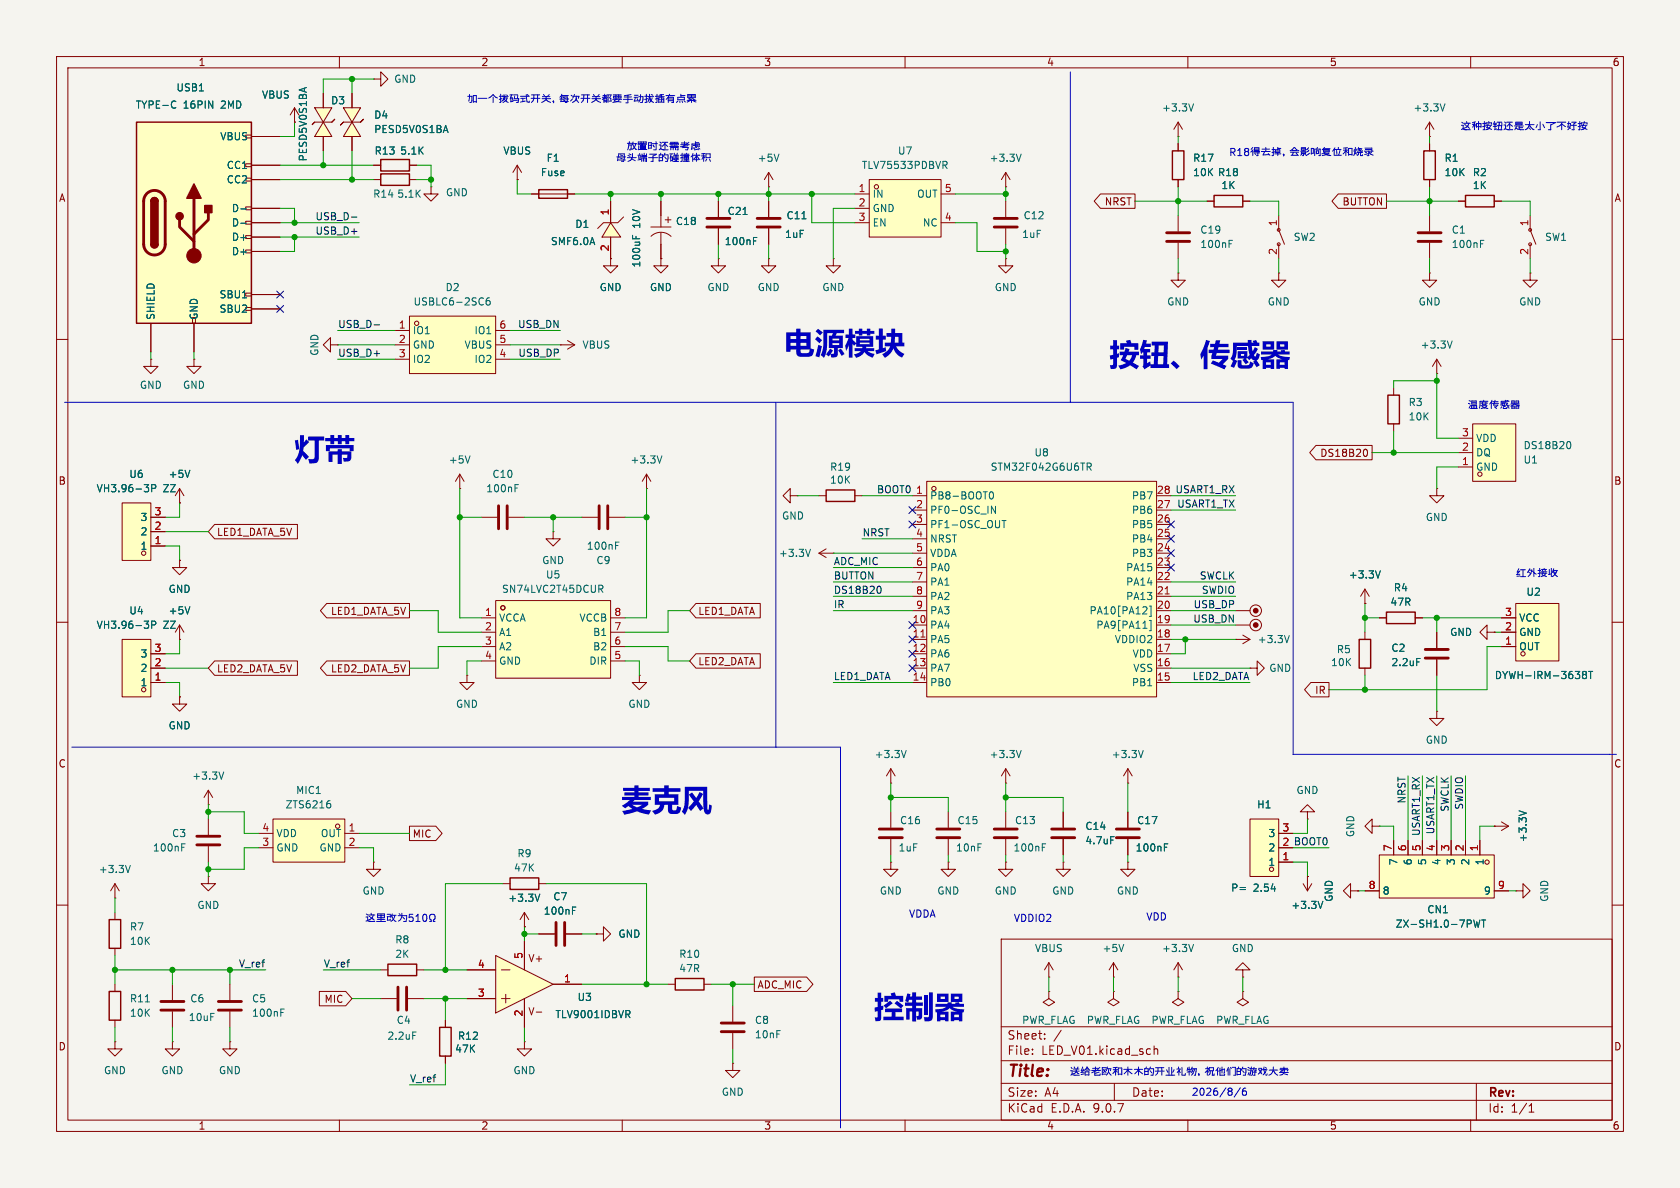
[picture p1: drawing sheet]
<svg xmlns="http://www.w3.org/2000/svg" width="297mm" height="210mm" viewBox="0 0 297 210" stroke-linecap="round" stroke-linejoin="round" font-family="sans-serif">
<defs><g id="words">
<text font-size="2.8" fill="#840000" x="178" y="190.9">Title:</text>
<g font-size="2.1" fill="#840000">
<text x="178" y="184">Sheet:</text>
<text x="178" y="186.7">File:</text>
<text x="184.1" y="186.7">LED_V01.kicad_sch</text>
<text x="178" y="196.9">KiCad</text>
<text x="178" y="194.1">Size:</text>
<text x="184.7" y="194.1">A4</text>
<text x="185.7" y="196.9">E.D.A.</text>
<text x="193.3" y="196.9">9.0.7</text>
<text x="200" y="194.1">Date:</text>
<text x="263" y="194.3">Rev:</text>
<text x="263" y="196.9">Id:</text>
<text x="267.1" y="196.9">1/1</text>
</g>
<g font-size="1.8" fill="#840000">
<text x="35" y="11.9">1</text>
<text x="85" y="11.9">2</text>
<text x="135" y="11.9">3</text>
<text x="185" y="11.9">4</text>
<text x="235" y="11.9">5</text>
<text x="285" y="11.9">6</text>
<text x="10.3" y="35.9">A</text>
<text x="285.3" y="35.9">A</text>
<text x="195.2" y="36.5">NRST</text>
<text x="237.2" y="36.5">BUTTON</text>
<text x="233.3" y="81">DS18B20</text>
<text x="10.3" y="85.9">B</text>
<text x="285.3" y="85.9">B</text>
<text x="38.3" y="94.9">LED1_DATA_5V</text>
<text x="58.4" y="108.9">LED1_DATA_5V</text>
<text x="123.3" y="108.9">LED1_DATA</text>
<text x="38.3" y="119.1">LED2_DATA_5V</text>
<text x="58.4" y="119.1">LED2_DATA_5V</text>
<text x="123.3" y="117.8">LED2_DATA</text>
<text x="232.4" y="122.9">IR</text>
<text x="10.3" y="135.9">C</text>
<text x="285.3" y="135.9">C</text>
<text x="72.9" y="148.3">MIC</text>
<text x="226.6" y="149.6">2 BOOT0</text>
<text x="93.3" y="170.3">V+</text>
<text x="57.3" y="177.5">MIC</text>
<text x="93.3" y="179.7">V-</text>
<text x="133.8" y="174.9">ADC_MIC</text>
<text x="10.3" y="185.9">D</text>
<text x="285.3" y="185.9">D</text>
<text x="35" y="199.9">1</text>
<text x="85" y="199.9">2</text>
<text x="135" y="199.9">3</text>
<text x="185" y="199.9">4</text>
<text x="235" y="199.9">5</text>
<text x="285" y="199.9">6</text>
</g>
<g font-size="1.8" fill="#006464">
<text x="31.1" y="16.4">USB1</text>
<text x="46.2" y="17.6">VBUS</text>
<text x="69.6" y="14.8">GND</text>
<text x="23.9" y="19.4">TYPE-C</text>
<text x="32.4" y="19.4">16PIN</text>
<text x="39.2" y="19.4">2MD</text>
<text x="58.4" y="18.6">D3</text>
<text x="66" y="21.2">D4</text>
<text x="66" y="23.7">PESD5V0S1BA</text>
<text x="205.3" y="19.9">+3.3V</text>
<text x="249.8" y="19.9">+3.3V</text>
<text x="38.8" y="25">VBUS</text>
<text x="54.5" y="28.6" transform="rotate(-90 54.5 28.6)">PESD5V0S1BA</text>
<text x="66.1" y="27.5">R13</text>
<text x="70.6" y="27.5">5.1K</text>
<text x="88.9" y="27.5">VBUS</text>
<text x="96.5" y="28.8">F1</text>
<text x="133.9" y="28.8">+5V</text>
<text x="158.6" y="27.5">U7</text>
<text x="174.9" y="28.8">+3.3V</text>
<text x="210.8" y="28.8">R17</text>
<text x="255.3" y="28.8">R1</text>
<text x="40" y="30.1">CC1</text>
<text x="40" y="32.6">CC2</text>
<text x="65.9" y="35.2">R14</text>
<text x="70.1" y="35.2">5.1K</text>
<text x="78.7" y="34.9">GND</text>
<text x="95.5" y="31.3">Fuse</text>
<text x="152.3" y="30.1">TLV75533PDBVR</text>
<text x="154.2" y="35.2">IN</text>
<text x="162" y="35.2">OUT</text>
<text x="210.8" y="31.3">10K</text>
<text x="215.2" y="31.3">R18</text>
<text x="215.8" y="33.6">1K</text>
<text x="255.3" y="31.3">10K</text>
<text x="260.3" y="31.3">R2</text>
<text x="260.3" y="33.6">1K</text>
<text x="40.9" y="37.7">D-</text>
<text x="40.9" y="40.2">D-</text>
<text x="101.6" y="40.5">D1</text>
<text x="113.4" y="40.3" transform="rotate(-90 113.4 40.3)">10V</text>
<text x="119.4" y="40">C18</text>
<text x="128.5" y="38.2">C21</text>
<text x="138.9" y="39">C11</text>
<text x="154.2" y="37.7">GND</text>
<text x="154.2" y="40.2">EN</text>
<text x="163.1" y="40.2">NC</text>
<text x="180.9" y="39">C12</text>
<text x="212.1" y="41.5">C19</text>
<text x="256.5" y="41.5">C1</text>
<text x="40.9" y="42.8">D+</text>
<text x="40.9" y="45.3">D+</text>
<text x="97.3" y="43.5">SMF6.0A</text>
<text x="113.4" y="47.4" transform="rotate(-90 113.4 47.4)">100uF</text>
<text x="128" y="43.5">100nF</text>
<text x="138.7" y="42.3">1uF</text>
<text x="180.6" y="42.3">1uF</text>
<text x="212.1" y="44">100nF</text>
<text x="228.6" y="42.8">SW2</text>
<text x="256.5" y="44">100nF</text>
<text x="273.1" y="42.8">SW1</text>
<text x="38.7" y="52.9">SBU1</text>
<text x="78.7" y="51.7">D2</text>
<text x="105.9" y="51.7">GND</text>
<text x="114.8" y="51.7">GND</text>
<text x="125" y="51.7">GND</text>
<text x="133.9" y="51.7">GND</text>
<text x="145.3" y="51.7">GND</text>
<text x="175.8" y="51.7">GND</text>
<text x="27.5" y="56.6" transform="rotate(-90 27.5 56.6)">SHIELD</text>
<text x="35.2" y="56.6" transform="rotate(-90 35.2 56.6)">GND</text>
<text x="38.7" y="55.5">SBU2</text>
<text x="72.9" y="59.3">IO1</text>
<text x="73" y="54.2">USBLC6-2SC6</text>
<text x="83.8" y="59.3">IO1</text>
<text x="206.2" y="54.2">GND</text>
<text x="224" y="54.2">GND</text>
<text x="250.7" y="54.2">GND</text>
<text x="268.5" y="54.2">GND</text>
<text x="56.5" y="63" transform="rotate(-90 56.5 63)">GND</text>
<text x="72.9" y="61.8">GND</text>
<text x="72.9" y="64.4">IO2</text>
<text x="82" y="61.8">VBUS</text>
<text x="83.8" y="64.4">IO2</text>
<text x="102.9" y="61.8">VBUS</text>
<text x="251.1" y="61.8">+3.3V</text>
<text x="24.6" y="68.9">GND</text>
<text x="32.3" y="68.9">GND</text>
<text x="248.9" y="72">R3</text>
<text x="248.9" y="74.5">10K</text>
<text x="79.2" y="82.1">+5V</text>
<text x="111.4" y="82.1">+3.3V</text>
<text x="146.6" y="83.4">R19</text>
<text x="175" y="83.4">STM32F042G6U6TR</text>
<text x="182.8" y="80.9">U8</text>
<text x="260.9" y="83.4">GND</text>
<text x="260.9" y="80.9">DQ</text>
<text x="260.9" y="78.3">VDD</text>
<text x="269.2" y="79.6">DS18B20</text>
<text x="269.2" y="82.1">U1</text>
<text x="17" y="87.2">VH3.96-3P</text>
<text x="22.8" y="84.7">U6</text>
<text x="28.9" y="87.2">ZZ</text>
<text x="29.7" y="84.7">+5V</text>
<text x="85.9" y="87.2">100nF</text>
<text x="87" y="84.7">C10</text>
<text x="146.6" y="85.7">10K</text>
<text x="164.3" y="88.5">PB8-BOOT0</text>
<text x="200" y="88.5">PB7</text>
<text x="24.7" y="94.8">2</text>
<text x="24.7" y="92.3">3</text>
<text x="138.2" y="92">GND</text>
<text x="164.3" y="91">PF0-OSC_IN</text>
<text x="164.3" y="93.6">PF1-OSC_OUT</text>
<text x="200" y="91">PB6</text>
<text x="200" y="93.6">PB5</text>
<text x="252" y="92.3">GND</text>
<text x="24.7" y="97.4">1</text>
<text x="95.8" y="99.9">GND</text>
<text x="103.6" y="97.4">100nF</text>
<text x="105.3" y="99.9">C9</text>
<text x="137.6" y="98.7">+3.3V</text>
<text x="164.3" y="96.1">NRST</text>
<text x="164.3" y="98.7">VDDA</text>
<text x="164.3" y="101.2">PA0</text>
<text x="199" y="101.2">PA15</text>
<text x="200" y="96.1">PB4</text>
<text x="200" y="98.7">PB3</text>
<text x="29.7" y="105">GND</text>
<text x="88.6" y="105">SN74LVC2T45DCUR</text>
<text x="96.4" y="102.5">U5</text>
<text x="164.3" y="103.7">PA1</text>
<text x="164.3" y="106.3">PA2</text>
<text x="199" y="103.7">PA14</text>
<text x="199" y="106.3">PA13</text>
<text x="238.4" y="102.5">+3.3V</text>
<text x="245.7" y="107.3">47R</text>
<text x="246.3" y="104.7">R4</text>
<text x="269.8" y="105.5">U2</text>
<text x="17" y="111.4">VH3.96-3P</text>
<text x="22.8" y="108.8">U4</text>
<text x="28.9" y="111.4">ZZ</text>
<text x="29.7" y="108.8">+5V</text>
<text x="88.1" y="110.1">VCCA</text>
<text x="88.1" y="112.6">A1</text>
<text x="102.3" y="110.1">VCCB</text>
<text x="104.8" y="112.6">B1</text>
<text x="164.3" y="108.8">PA3</text>
<text x="164.3" y="111.4">PA4</text>
<text x="164.3" y="113.9">PA5</text>
<text x="192.5" y="108.8">PA10[PA12]</text>
<text x="193.7" y="111.4">PA9[PA11]</text>
<text x="197" y="113.9">VDDIO2</text>
<text x="222.3" y="113.9">+3.3V</text>
<text x="256.3" y="112.6">GND</text>
<text x="268.5" y="112.6">GND</text>
<text x="268.5" y="110.1">VCC</text>
<text x="24.7" y="119">2</text>
<text x="24.7" y="116.4">3</text>
<text x="88.1" y="115.2">A2</text>
<text x="88.1" y="117.7">GND</text>
<text x="104.1" y="117.7">DIR</text>
<text x="104.8" y="115.2">B2</text>
<text x="164.3" y="116.4">PA6</text>
<text x="164.3" y="119">PA7</text>
<text x="200.1" y="116.4">VDD</text>
<text x="200.3" y="119">VSS</text>
<text x="224.3" y="119">GND</text>
<text x="235.2" y="118">10K</text>
<text x="236.2" y="115.7">R5</text>
<text x="245.9" y="115.4">C2</text>
<text x="245.9" y="118">2.2uF</text>
<text x="268.5" y="115.2">OUT</text>
<text x="24.7" y="121.5">1</text>
<text x="80.5" y="125.3">GND</text>
<text x="111" y="125.3">GND</text>
<text x="164.3" y="121.5">PB0</text>
<text x="200" y="121.5">PB1</text>
<text x="264.2" y="120.2">DYWH-IRM-3638T</text>
<text x="29.7" y="129.1">GND</text>
<text x="252" y="131.7">GND</text>
<text x="154.5" y="134.2">+3.3V</text>
<text x="174.9" y="134.2">+3.3V</text>
<text x="196.4" y="134.2">+3.3V</text>
<text x="33.9" y="138">+3.3V</text>
<text x="50.4" y="143.1">ZTS6216</text>
<text x="52.2" y="140.6">MIC1</text>
<text x="222.1" y="143.1">H1</text>
<text x="229.1" y="140.6">GND</text>
<text x="30.3" y="148.2">C3</text>
<text x="48.8" y="148.2">VDD</text>
<text x="56.6" y="148.2">OUT</text>
<text x="159" y="145.9">C16</text>
<text x="169.2" y="145.9">C15</text>
<text x="179.3" y="145.9">C13</text>
<text x="191.8" y="146.9">C14</text>
<text x="191.8" y="149.5">4.7uF</text>
<text x="200.9" y="145.9">C17</text>
<text x="224.1" y="148.2">3</text>
<text x="239.6" y="148.1" transform="rotate(-90 239.6 148.1)">GND</text>
<text x="270.1" y="149" transform="rotate(-90 270.1 149)">+3.3V</text>
<text x="17.4" y="154.5">+3.3V</text>
<text x="26.9" y="150.7">100nF</text>
<text x="48.8" y="150.7">GND</text>
<text x="56.4" y="150.7">GND</text>
<text x="90.8" y="154.3">47K</text>
<text x="91.4" y="151.7">R9</text>
<text x="158.8" y="150.7">1uF</text>
<text x="168.9" y="150.7">10nF</text>
<text x="179.1" y="150.7">100nF</text>
<text x="200.7" y="150.7">100nF</text>
<text x="224.1" y="153.3">1</text>
<text x="224.1" y="150.7">2</text>
<text x="247.2" y="153.1" transform="rotate(-90 247.2 153.1)">7</text>
<text x="249.8" y="153.1" transform="rotate(-90 249.8 153.1)">6</text>
<text x="252.3" y="153.1" transform="rotate(-90 252.3 153.1)">5</text>
<text x="254.9" y="153.1" transform="rotate(-90 254.9 153.1)">4</text>
<text x="257.4" y="153.1" transform="rotate(-90 257.4 153.1)">3</text>
<text x="259.9" y="153.1" transform="rotate(-90 259.9 153.1)">2</text>
<text x="262.5" y="153.1" transform="rotate(-90 262.5 153.1)">1</text>
<text x="34.8" y="160.9">GND</text>
<text x="64" y="158.3">GND</text>
<text x="89.8" y="159.6">+3.3V</text>
<text x="96" y="161.9">100nF</text>
<text x="97.7" y="159.4">C7</text>
<text x="155.4" y="158.3">GND</text>
<text x="165.6" y="158.3">GND</text>
<text x="175.8" y="158.3">GND</text>
<text x="185.9" y="158.3">GND</text>
<text x="197.4" y="158.3">GND</text>
<text x="217.5" y="157.8">P=</text>
<text x="221.6" y="157.8">2.54</text>
<text x="228.2" y="160.9">+3.3V</text>
<text x="235.8" y="159.5" transform="rotate(-90 235.8 159.5)">GND</text>
<text x="244.3" y="158.3">8</text>
<text x="252.2" y="161.6">CN1</text>
<text x="262.2" y="158.3">9</text>
<text x="273.9" y="159.5" transform="rotate(-90 273.9 159.5)">GND</text>
<text x="22.9" y="164.7">R7</text>
<text x="22.9" y="167.2">10K</text>
<text x="69.8" y="167">R8</text>
<text x="109.2" y="166">GND</text>
<text x="246.6" y="164.2">ZX-SH1.0-7PWT</text>
<text x="69.8" y="169.5">2K</text>
<text x="120" y="169.5">R10</text>
<text x="120" y="172.1">47R</text>
<text x="182.9" y="168.5">VBUS</text>
<text x="194.8" y="168.5">+5V</text>
<text x="205.3" y="168.5">+3.3V</text>
<text x="217.7" y="168.5">GND</text>
<text x="22.9" y="177.4">R11</text>
<text x="22.9" y="179.9">10K</text>
<text x="33.5" y="177.4">C6</text>
<text x="44.5" y="177.4">C5</text>
<text x="44.5" y="179.9">100nF</text>
<text x="102" y="177.1">U3</text>
<text x="33.3" y="180.7">10uF</text>
<text x="68.4" y="184">2.2uF</text>
<text x="70" y="181.2">C4</text>
<text x="80.9" y="184">R12</text>
<text x="98.1" y="180.2">TLV9001IDBVR</text>
<text x="133.4" y="181.2">C8</text>
<text x="133.4" y="183.7">10nF</text>
<text x="180.6" y="181.2">PWR_FLAG</text>
<text x="192" y="181.2">PWR_FLAG</text>
<text x="203.5" y="181.2">PWR_FLAG</text>
<text x="214.9" y="181.2">PWR_FLAG</text>
<text x="18.3" y="190.1">GND</text>
<text x="28.4" y="190.1">GND</text>
<text x="38.6" y="190.1">GND</text>
<text x="80.3" y="186.3">47K</text>
<text x="90.7" y="190.1">GND</text>
<text x="127.5" y="193.9">GND</text>
</g>
<g font-size="1.8" fill="#0000c2">
<text x="108.8" y="28.8">þÿkÍY4zï[Pv„x°džOSyï</text>
<text x="160.6" y="162.4">VDDA</text>
<text x="179.1" y="163.2">VDDIO2</text>
<text x="202.6" y="162.9">VDD</text>
<text x="210.6" y="193.9">2026/8/6</text>
</g>
<g font-size="1.8" fill="#a90000">
<text x="151.7" y="34">1</text>
<text x="166.9" y="34">5</text>
<text x="107.7" y="38.2" transform="rotate(-90 107.7 38.2)">1</text>
<text x="151.7" y="36.6">2</text>
<text x="151.7" y="39.1">3</text>
<text x="166.9" y="39.1">4</text>
<text x="225.8" y="40.1" transform="rotate(-90 225.8 40.1)">1</text>
<text x="270.3" y="40.1" transform="rotate(-90 270.3 40.1)">1</text>
<text x="107.7" y="44.5" transform="rotate(-90 107.7 44.5)">2</text>
<text x="225.8" y="45.2" transform="rotate(-90 225.8 45.2)">2</text>
<text x="270.3" y="45.2" transform="rotate(-90 270.3 45.2)">2</text>
<text x="70.4" y="58.2">1</text>
<text x="88.2" y="58.2">6</text>
<text x="70.4" y="60.7">2</text>
<text x="70.4" y="63.2">3</text>
<text x="88.2" y="60.7">5</text>
<text x="88.2" y="63.2">4</text>
<text x="258.4" y="77.2">3</text>
<text x="258.4" y="82.3">1</text>
<text x="258.4" y="79.8">2</text>
<text x="161.9" y="87.4">1</text>
<text x="161.9" y="89.9">2</text>
<text x="204.4" y="87.4">28</text>
<text x="204.4" y="89.9">27</text>
<text x="27.2" y="93.7">2</text>
<text x="27.2" y="91.2">3</text>
<text x="161.9" y="92.5">3</text>
<text x="161.9" y="95">4</text>
<text x="204.4" y="92.5">26</text>
<text x="204.4" y="95">25</text>
<text x="27.2" y="96.3">1</text>
<text x="161.9" y="97.5">5</text>
<text x="161.9" y="100.1">6</text>
<text x="204.4" y="97.5">24</text>
<text x="204.4" y="100.1">23</text>
<text x="161.9" y="102.6">7</text>
<text x="161.9" y="105.2">8</text>
<text x="161.9" y="107.7">9</text>
<text x="204.4" y="102.6">22</text>
<text x="204.4" y="105.2">21</text>
<text x="204.4" y="107.7">20</text>
<text x="85.7" y="109">1</text>
<text x="85.7" y="111.5">2</text>
<text x="108.5" y="109">8</text>
<text x="108.5" y="111.5">7</text>
<text x="161.2" y="110.2">10</text>
<text x="161.2" y="112.8">11</text>
<text x="204.4" y="110.2">19</text>
<text x="204.4" y="112.8">18</text>
<text x="266" y="111.5">2</text>
<text x="266" y="109">3</text>
<text x="27.2" y="117.9">2</text>
<text x="27.2" y="115.3">3</text>
<text x="85.7" y="114">3</text>
<text x="85.7" y="116.6">4</text>
<text x="108.5" y="114">6</text>
<text x="108.5" y="116.6">5</text>
<text x="161.2" y="115.3">12</text>
<text x="161.2" y="117.9">13</text>
<text x="204.4" y="115.3">17</text>
<text x="204.4" y="117.9">16</text>
<text x="266" y="114">1</text>
<text x="27.2" y="120.4">1</text>
<text x="161.2" y="120.4">14</text>
<text x="204.4" y="120.4">15</text>
<text x="46.3" y="147.1">4</text>
<text x="46.3" y="149.6">3</text>
<text x="61.5" y="147.1">1</text>
<text x="61.5" y="149.6">2</text>
<text x="226.6" y="147.1">3</text>
<text x="226.6" y="149.6">2</text>
<text x="226.6" y="152.1">1</text>
<text x="246.1" y="150.6" transform="rotate(-90 246.1 150.6)">7</text>
<text x="248.7" y="150.6" transform="rotate(-90 248.7 150.6)">6</text>
<text x="251.2" y="150.6" transform="rotate(-90 251.2 150.6)">5</text>
<text x="253.7" y="150.6" transform="rotate(-90 253.7 150.6)">4</text>
<text x="256.3" y="150.6" transform="rotate(-90 256.3 150.6)">3</text>
<text x="258.8" y="150.6" transform="rotate(-90 258.8 150.6)">2</text>
<text x="261.4" y="150.6" transform="rotate(-90 261.4 150.6)">1</text>
<text x="241.9" y="157.2">8</text>
<text x="264.7" y="157.2">9</text>
<text x="84.4" y="171.2">4</text>
<text x="92.5" y="169.6" transform="rotate(-90 92.5 169.6)">5</text>
<text x="99.6" y="173.7">1</text>
<text x="84.4" y="176.3">3</text>
<text x="92.5" y="179.8" transform="rotate(-90 92.5 179.8)">2</text>
</g>
<g font-size="1.8" fill="#0f0f0f">
<text x="55.7" y="41.6">USB_D+</text>
<text x="55.7" y="39">USB_D-</text>
<text x="59.7" y="58.1">USB_D-</text>
<text x="91.5" y="58.1">USB_DN</text>
<text x="59.7" y="63.2">USB_D+</text>
<text x="91.5" y="63.2">USB_DP</text>
<text x="154.9" y="87.3">BOOT0</text>
<text x="207.7" y="87.3">USART1_RX</text>
<text x="208" y="89.8">USART1_TX</text>
<text x="152.4" y="94.9">NRST</text>
<text x="147.3" y="100">ADC_MIC</text>
<text x="147.3" y="102.5">BUTTON</text>
<text x="147.3" y="107.6">IR</text>
<text x="147.3" y="105.1">DS18B20</text>
<text x="210.9" y="107.6">USB_DP</text>
<text x="212" y="102.5">SWCLK</text>
<text x="212.4" y="105.1">SWDIO</text>
<text x="210.9" y="110.1">USB_DN</text>
<text x="147.3" y="120.3">LED1_DATA</text>
<text x="210.7" y="120.3">LED2_DATA</text>
<text x="248.6" y="142.1" transform="rotate(-90 248.6 142.1)">NRST</text>
<text x="256.2" y="143.6" transform="rotate(-90 256.2 143.6)">SWCLK</text>
<text x="258.7" y="143.2" transform="rotate(-90 258.7 143.2)">SWDIO</text>
<text x="251.1" y="147.9" transform="rotate(-90 251.1 147.9)">USART1_RX</text>
<text x="253.7" y="147.6" transform="rotate(-90 253.7 147.6)">USART1_TX</text>
<text x="42.1" y="171.1">V_ref</text>
<text x="57.1" y="171.1">V_ref</text>
<text x="72.4" y="191.4">V_ref</text>
</g>
</g></defs>
<path d="M0 0h297v210h-297z" fill="#f5f4ef" stroke="#f5f4ef" stroke-width=".18"/>
<g fill="none" stroke="#840000" stroke-width=".18">
<path d="M10 10h277v190h-277zM12 12h273v186h-273zM60 10v2M110 10v2M160 10v2M210 10v2M260 10v2M91.4 31.8h.1M91.4 29.2l-.7 1.3M91.4 29.2l.8 1.3M91.4 29.2v2.6M127 35.6v2.8"/>
<path d="M127 45.7v1.3h-1.3l1.3 1.3 1.3-1.3h-1.3M127 45.7h.1M127 40.4v2.8M10 60h2M285 60h2M31.7 99.1v1.2h-1.2l1.2 1.3 1.3-1.3h-1.3M31.7 99.1h.1M10 110h2M31.7 113h.1M31.7 110.5l-.7 1.3M31.7 110.5l.8 1.3M31.7 110.5v2.5"/>
<path d="M82.5 119.4v1.3h1.3l-1.3 1.2-1.2-1.2h1.2M82.5 119.4h.1M113 119.4v1.3h1.3l-1.3 1.2-1.2-1.2h1.2M113 119.4h.1M285 110h2M36.8 139.7l.8 1.3M36.8 139.7l-.7 1.3M36.8 139.7v2.5M36.8 142.2h.1M36.8 144.8v2.8M36.8 149.6v2.8M88.9 156.2h1.3"/>
<path d="M95.2 156.2h1.3M167.6 143.5v2.8M167.6 148.3v2.8M177.8 143.5v2.8M177.8 148.3v2.8M188 152.4v1.3h1.2l-1.2 1.2-1.3-1.2h1.3M188 152.4h.1M188 143.5v2.8M188 148.3v2.8M199.4 143.5v2.8M199.4 148.3v2.8M10 160h2"/>
<path d="M20.3 161.3v1.3M20.3 167.6v1.3M30.5 174v2.8M30.5 178.8v2.8M92.7 163.8h.1M92.7 161.3l-.8 1.3M92.7 161.3l.8 1.3M92.7 161.3v2.5M129.5 177.8v2.8M177 166h108v32h-108zM285 160h2M20.3 184.2v1.2h1.3l-1.3 1.3-1.3-1.3h1.3"/>
<path d="M20.3 184.2h.1M60 198v2M110 198v2M129.5 188v1.2h1.3l-1.3 1.3-1.2-1.3h1.2M129.5 188h.1M129.5 182.6v2.8M160 198v2M177 194.5h108M177 191.5h108M177 187.5h108M177 181.5h108M182.5 186.3v.1"/>
<path d="M182.5 185.5v.1M184.7 183.6v.1M184.7 182.8v.1M187.6 182.1l-1.3 2M197 191.5v3M204 184.9v1.5M204 185.5l.2-.1 .4 .1 .1 .9M210 198v2M260 198v2M261 191.5v6.5M270.3 196.6h.9M270.3 195.5l.4-.4v1.5"/>
</g>
<g fill="none" stroke="#840000" stroke-width=".51">
<path d="M125 38.6h4M125 40.1h4M34.8 147.8h4.1M34.8 149.4h4.1M165.6 146.6h4.1M165.6 148.1h4.1M175.8 146.6h4M175.8 148.1h4M185.9 146.6h4.1M185.9 148.1h4.1M197.4 146.6h4M197.4 148.1h4"/>
<path d="M28.4 177h4.1M28.4 178.6h4.1M127.5 180.8h4.1M127.5 182.4h4.1"/>
</g>
<g fill="none" stroke="#006464" stroke-width=".18">
<path d="M131.4 37.9h.7M133.2 42.6h.4M133.2 42h.6M33.6 107.3l-.5 1.2M39.6 136.5l-.5 1.2M32.1 149.8h.4M32.1 149.2h.6M95.4 158.1l-.4 1.2M184.3 149.8h.4M184.3 149.2h.6M196.4 147.9h.6M205.9 149.8h.4"/>
<path d="M205.9 149.2h.6"/>
</g>
<path d="M90.2 155.2h5v2h-5zM19.3 162.6h2v5h-2z" fill="none" stroke="#840000" stroke-width=".25"/>
<path d="M48.3 144.8h12.7v7.6h-12.7z" fill="#ffffc2"/>
<g fill="none" stroke="#840000" stroke-width=".18">
<path d="M45.7 147.3h2.6M45.7 149.9h2.6M48.3 144.8h12.7v7.6h-12.7zM61 147.3h2.5M61 149.9h2.5"/>
<circle cx="59.7" cy="146.1" r=".38"/>
</g>
<path d="M58 142h.2l.3 .3-.1 .4-.4 .1M58.1 141.5h.3" fill="none" stroke="#006464" stroke-width=".18"/>
<path d="M24.1 21.6h20.3v35.6h-20.3z" fill="#ffffc2"/>
<g fill="none" stroke="#840000" stroke-width=".18">
<path d="M43.4 23.9h1v.5h-1zM43.4 29h1v.5h-1zM43.4 31.5h1v.5h-1zM43.4 36.6h1v.5h-1zM43.4 39.1h1v.5h-1zM44.4 24.1h5.1M44.4 29.2h5.1M44.4 31.8h5.1M44.4 36.8h5.1M44.4 39.4h5.1M94 34.3h7.6M26.7 57.2v5"/>
<path d="M34.3 57.2v5M43.4 41.7h1v.5h-1zM43.4 44.2h1v.5h-1zM43.4 51.8h1v.5h-1zM43.4 54.4h1v.5h-1zM44.4 41.9h5.1M44.4 44.5h5.1M44.4 52.1h5.1M44.4 54.6h5.1M31.7 123.2v1.3h-1.2l1.2 1.2 1.3-1.2h-1.3M31.7 123.2h.1M20.3 174v1.3"/>
<path d="M40.6 174v2.8M40.6 178.8v2.8M118.1 174h1.3M124.5 174h1.2M20.3 180.3v1.3M40.6 184.2v1.2h1.3l-1.3 1.3-1.2-1.3h1.2M40.6 184.2h.1"/>
</g>
<path d="M24.1 21.6h20.3v35.6h-20.3zM26.7 35.6a.64 .64 0 0 1 .6-.7 .64 .64 0 0 1 .6 .7M95.2 33.5h5.1v1.6h-5.1zM26.7 43.2a.64 .64 0 0 0 .6 .6 .64 .64 0 0 0 .6-.6M19.3 175.3h2v5h-2zM119.4 173h5.1v2h-5.1z" fill="none" stroke="#840000" stroke-width=".25"/>
<path d="M26 34.2a1.9 1.9 0 0 1 2-.4 1.9 1.9 0 0 1 1.2 1.8v7.6a1.91 1.91 0 0 1-1.9 1.9 1.91 1.91 0 0 1-1.9-1.9v-7.8l.2-.6zM31.7 38.9v1.2l2.6 2.6M34.3 35.1v10.1M36.8 37.6v1.3l-2.5 2.5M38.6 177h4.1M38.6 178.6h4.1" fill="none" stroke="#840000" stroke-width=".51"/>
<g fill="#840000" stroke="#840000" stroke-width=".25">
<path d="M26.7 35.6h1.2v7.6h-1.2z"/>
<path d="M26.9 35.1a.64 .64 0 0 1 .6-.1 .64 .64 0 0 1 .4 .6h-1.2z"/>
<path d="M26.7 43.2h1.2a.64 .64 0 0 1-.6 .6 .64 .64 0 0 1-.6-.6z"/>
<path d="M34.3 32.5l1.3 2.6h-2.6z"/>
<path d="M36.2 36.3h1.3v1.3h-1.3z"/>
<circle cx="31.7" cy="38.2" r=".63"/>
</g>
<circle cx="34.3" cy="45.2" r="1.27" fill="#840000" stroke="#840000" stroke-width=".18"/>
<path d="M30.8 17.9l.3 .1M31.1 19l-.3 .1M42.6 36.9h.9M42.6 39.5h.9M25.7 177.1h.7M49.6 179h.5M49.6 178.4h.6" fill="none" stroke="#006464" stroke-width=".18"/>
<path d="M107.9 39.4l1.8 2.5h-3.3z" fill="#ffffc2"/>
<path d="M107.9 39.4l1.8 2.5h-3.3zM107.9 35.6v3.8M110.2 38.4l-1 1h-2.5l-1 1M107.9 41.9v3.8" fill="none" stroke="#840000" stroke-width=".18"/>
<g fill="#ffffc2">
<path d="M57.1 21.6l1.6 2.5h-3.1z"/>
<path d="M55.6 21.6l-.5 .5z"/>
<path d="M59.2 21.1l-.5 .5z"/>
<path d="M55.6 19.1h3.1l-1.6 2.5z"/>
</g>
<g fill="none" stroke="#840000" stroke-width=".18">
<path d="M55.6 19.1h3.1l-1.6 2.5zM57.1 16.5v2.6M55.6 21.6l-.5 .5 .5-.5M55.6 21.6h3.1M57.1 21.6l1.6 2.5h-3.1zM57.1 24.1v2.6M58.7 21.6l.5-.5-.5 .5M66 29.2h1.3M66 31.8h1.3M72.4 29.2h1.3M72.4 31.8h1.3M76.2 33v1.3h-1.3l1.3 1.3 1.3-1.3h-1.3"/>
<path d="M76.2 33h.1M116.8 35.6v4.5M117.6 38.9h1M118.1 38.4v1M107.9 45.7v1.3h-1.2l1.2 1.3 1.3-1.3h-1.3M107.9 45.7h.1M115.1 40.1h3.5M115.1 41.8a2.54 2.54 0 0 1 3.5 0M116.8 45.7v1.3h-1.2l1.2 1.3 1.3-1.3h-1.3M116.8 45.7h.1M116.8 41.2v4.5M26.7 63.5v1.3h-1.3l1.3 1.2 1.2-1.2h-1.2"/>
<path d="M26.7 63.5h.1M34.3 63.5v1.3h-1.3l1.3 1.2 1.3-1.2h-1.3M34.3 63.5h.1M31.7 88.9h.1M31.7 86.4l-.7 1.2M31.7 86.4l.8 1.2M31.7 86.4v2.5M199.4 138.4h.1M199.4 135.9l-.8 1.3M199.4 135.9l.8 1.3M199.4 135.9v2.5M177.8 152.4v1.3h1.3l-1.3 1.2-1.3-1.2h1.3"/>
<path d="M177.8 152.4h.1"/>
</g>
<path d="M54.2 15.5l-1.3 .4M111.8 41.6v.6M112.4 41.8v.4M33.6 83.1l-.5 1.3M202.1 132.7l-.4 1.2" fill="none" stroke="#006464" stroke-width=".18"/>
<path d="M67.3 28.2h5.1v2h-5.1zM67.3 30.7h5.1v2.1h-5.1z" fill="none" stroke="#840000" stroke-width=".25"/>
<path d="M221 144.8h5.1v10.1h-5.1z" fill="#ffffc2"/>
<g fill="none" stroke="#840000" stroke-width=".18">
<path d="M52.1 19.1l-.8 1.2M52.1 19.1l.7 1.2M52.1 19.1v2.5M66 14h1.3v1.2l1.3-1.2-1.3-1.3v1.3M66 14h.1M52.1 21.6h.1M114.3 86.4h.1M114.3 83.8l.8 1.3M114.3 83.8l-.8 1.3M114.3 83.8v2.6M221 144.8h5.1v10.1h-5.1zM226.1 152.4h2.5"/>
<path d="M226.1 147.3h2.5M185.4 172.7h.1M185.4 170.2l-.7 1.3M185.4 170.2l.8 1.3M185.4 170.2v2.5M196.8 172.7h.1M196.8 170.2l-.7 1.3M196.8 170.2l.8 1.3M196.8 170.2v2.5M208.3 172.7h.1M208.3 170.2l.7 1.3M208.3 170.2l-.8 1.3"/>
<path d="M208.3 170.2v2.5M219.7 171.5h1.3l-1.3-1.3-1.3 1.3h1.3v1.2M219.7 172.7h.1"/>
<circle cx="224.8" cy="153.7" r=".38"/>
</g>
<path d="M117 80.6l-.4 1.3M198.7 166.9l-.5 1.3M211 166.9l-.4 1.3" fill="none" stroke="#006464" stroke-width=".18"/>
<g fill="#ffffc2">
<path d="M62.2 21.6l1.6 2.5h-3.1z"/>
<path d="M60.7 21.6l-.5 .5z"/>
<path d="M64.3 21.1l-.5 .5z"/>
<path d="M60.7 19.1h3.1l-1.6 2.5z"/>
</g>
<path d="M60.7 19.1h3.1l-1.6 2.5zM62.2 16.5v2.6M60.7 21.6l-.5 .5 .5-.5M60.7 21.6h3.1M62.2 21.6l1.6 2.5h-3.1zM62.2 24.1v2.6M63.8 21.6l.5-.5-.5 .5" fill="none" stroke="#840000" stroke-width=".18"/>
<path d="M78.8 22.2l.4 1.2" fill="none" stroke="#006464" stroke-width=".18"/>
<path d="M87.6 106.2h20.3v13.7h-20.3z" fill="#ffffc2"/>
<g fill="none" stroke="#840000" stroke-width=".18">
<path d="M99.1 61h.1M99.1 61h2.5M100.3 60.2l1.3 .8M101.6 61l-1.3 .7M85.1 91.4h2.8M89.9 91.4h2.8M97.8 94v1.3h1.3l-1.3 1.2-1.3-1.2h1.3M97.8 94h.1M102.9 91.4h2.8M107.7 91.4h2.8M85.1 109.2h2.5M85.1 111.8h2.5"/>
<path d="M85.1 114.3h2.5M85.1 116.8h2.5M87.6 106.2h20.3v13.7h-20.3zM107.9 109.2h2.6M107.9 111.8h2.6M107.9 114.3h2.6M107.9 116.8h2.6M157.5 138.4h.1M157.5 135.9l-.8 1.3M157.5 135.9l.7 1.3M157.5 135.9v2.5M20.3 158.8h.1"/>
<path d="M20.3 156.2l-.7 1.3M20.3 156.2l.8 1.3M20.3 156.2v2.6M36.8 154.9v1.3h-1.2l1.2 1.3 1.3-1.3h-1.3M36.8 154.9h.1M66 152.4v1.3h-1.2l1.2 1.2 1.3-1.2h-1.3M66 152.4h.1M157.5 152.4v1.3h1.2l-1.2 1.2-1.3-1.2h1.3M157.5 152.4h.1M185.4 175.3v1.2l1 .7-1 .6-1-.6 1-.7M185.4 175.3h.1M196.8 175.3v1.2l1.1 .7-1.1 .6-1-.6 1-.7"/>
<path d="M196.8 175.3h.1M208.3 175.3v1.2l1 .7-1 .6-1-.6 1-.7M208.3 175.3h.1M219.7 175.3v1.2l1 .7-1 .6-1-.6 1-.7M219.7 175.3h.1M30.5 184.2v1.2h1.2l-1.2 1.3-1.3-1.3h1.3M30.5 184.2h.1"/>
<circle cx="88.9" cy="107.4" r=".38"/>
</g>
<path d="M91 86.3h.5M91 85.7h.7M108.8 96.4h.5M108.8 95.8h.6M105.9 103.4h.4l.3 .3-.1 .4h-.6M106.2 104.1l.4 .6M160.2 132.7l-.4 1.2M23 153l-.4 1.2" fill="none" stroke="#006464" stroke-width=".18"/>
<path d="M88.1 89.4v4.1M89.7 89.4v4.1M105.9 89.4v4.1M107.4 89.4v4.1" fill="none" stroke="#840000" stroke-width=".51"/>
<path d="M268 106.7h7.6v10.1h-7.6z" fill="#ffffc2"/>
<g fill="none" stroke="#840000" stroke-width=".18">
<path d="M265.4 114.3h2.6M265.4 111.8h2.6M265.4 109.2h2.6M268 106.7h7.6v10.1h-7.6z"/>
<circle cx="269.2" cy="115.6" r=".38"/>
</g>
<path d="M280 119.2l-.2-.2 .2-.3h.2l.3 .2-.3 .3M280 119.2l-.2 .3v.3l.2 .2 .4-.1 .1-.2v-.2l-.3-.3M280 119.2h.2M280.8 118.7h.8M281.2 118.7v1.3" fill="none" stroke="#006464" stroke-width=".18"/>
<path d="M72.4 55.9h15.2v10.1h-15.2z" fill="#ffffc2"/>
<g fill="none" stroke="#840000" stroke-width=".18">
<path d="M69.8 58.4h2.6M72.4 55.9h15.2v10.1h-15.2zM87.6 58.4h2.6M58.4 61v1.2l-1.3-1.2 1.3-1.3v1.3h1.3M59.7 61h.1M69.8 61h2.6M69.8 63.5h2.6M87.6 61h2.6M87.6 63.5h2.6M262.9 111.8v-1.3l-1.3 1.3 1.3 1.2v-1.2h1.3M264.2 111.8h.1M157.5 143.5v2.8"/>
<path d="M157.5 148.3v2.8M95.2 165.1h2.8M100.1 165.1h2.8"/>
<circle cx="73.7" cy="57.2" r=".38"/>
</g>
<path d="M86.5 52.6l-.3 .1a.86 .86 0 0 0 0 1.2l.4-.1 .1-.4-.3-.3h-.2l-.3 .3M101.2 161h.4M101.2 160.3h.6" fill="none" stroke="#006464" stroke-width=".18"/>
<path d="M155.4 146.6h4.1M155.4 148.1h4.1M98.3 163.1v4M99.8 163.1v4" fill="none" stroke="#840000" stroke-width=".51"/>
<path d="M21.6 88.9h5.1v10.2h-5.1z" fill="#ffffc2"/>
<g fill="none" stroke="#840000" stroke-width=".18">
<path d="M21.6 88.9h5.1v10.2h-5.1zM26.7 96.5h2.5M26.7 94h2.5M26.7 91.4h2.5M105.4 165.1h1.3v-1.3l1.2 1.3-1.2 1.3v-1.3M105.4 165.1h.1"/>
<circle cx="25.4" cy="97.8" r=".38"/>
</g>
<path d="M25.5 85.7h.8l-.4 .5M26.2 86.2l.1 .2-.1 .5M26.8 86.3h.6l.1-.2v-.3l-.7-.1v1.2" fill="none" stroke="#006464" stroke-width=".18"/>
<path d="M87.6 168.9l10.2 5.1-10.2 5.1z" fill="#ffffc2"/>
<path d="M254 86.4v1.2h1.3l-1.3 1.3-1.3-1.3h1.3M254 86.4h.1M82.5 171.5h5.1M82.5 176.5h5.1M87.6 168.9l10.2 5.1-10.2 5.1zM88.6 171.5h1.6M88.6 176.5h1.6M89.4 175.8v1.5M92.7 166.4v5.1M92.7 176.5v5.1M94.8 178.9h1M97.8 174h5.1" fill="none" stroke="#840000" stroke-width=".18"/>
<path d="M110.9 179.3l.5 .6M111.1 178.6l.3 .3-.1 .3-.2 .1" fill="none" stroke="#006464" stroke-width=".18"/>
<path d="M21.6 113h5.1v10.2h-5.1z" fill="#ffffc2"/>
<g fill="none" stroke="#840000" stroke-width=".18">
<path d="M135.9 33h.1M135.9 30.5l-.8 1.3M135.9 30.5l.8 1.3M135.9 30.5v2.5M135.9 35.6v2.8M135.9 40.4v2.8M246.4 68.6v1.3M246.4 74.9v1.3M81.3 86.4h.1M81.3 83.8l-.8 1.3M81.3 83.8l.7 1.3M81.3 83.8v2.6"/>
<path d="M21.6 113h5.1v10.2h-5.1zM26.7 118.1h2.5M26.7 115.6h2.5M26.7 120.7h2.5M177.8 138.4h.1M177.8 135.9l-.8 1.3M177.8 135.9l.8 1.3M177.8 135.9v2.5M67.3 176.5h2.8M67.3 171.5h1.3M72.1 176.5h2.8M73.7 171.5h1.2"/>
<path d="M78.7 180.3v1.3M78.7 186.7v1.3M92.7 184.2v1.2h1.3l-1.3 1.3-1.3-1.3h1.3M92.7 184.2h.1"/>
<circle cx="25.4" cy="121.9" r=".38"/>
</g>
<path d="M137.7 27.2l-.4 1.3M141.8 38.7h.7M83.1 80.6l-.4 1.3M25.5 109.8h.8l-.4 .5M26.2 110.3l.1 .2-.1 .5M26.8 110.5l.6-.1 .1-.2v-.3l-.7-.1v1.3M180.5 132.7l-.4 1.2M73 182.4h.6" fill="none" stroke="#006464" stroke-width=".18"/>
<path d="M133.9 38.6h4M133.9 40.1h4M70.4 174.5v4.1M71.9 174.5v4.1" fill="none" stroke="#840000" stroke-width=".51"/>
<path d="M245.4 69.9h2v5h-2zM68.6 170.4h5.1v2.1h-5.1zM77.7 181.6h2.1v5.1h-2.1z" fill="none" stroke="#840000" stroke-width=".25"/>
<path d="M260.3 74.9h7.7v10.2h-7.7z" fill="#ffffc2"/>
<g fill="none" stroke="#840000" stroke-width=".18">
<path d="M177.8 33h.1M177.8 30.5v2.5M177.8 35.6v2.8M177.8 30.5l.8 1.3M177.8 30.5l-.8 1.3M208.3 24.1h.1M208.3 21.6v2.5M208.3 25.4v1.3M208.3 31.8v1.2M208.3 38.1v2.8M208.3 21.6l-.8 1.3M208.3 21.6l.7 1.3"/>
<path d="M213.4 35.6h1.2M219.7 35.6h1.3M226.1 38.1v2.5l1 2.6M252.7 24.1h.1M252.7 21.6v2.5M252.7 25.4v1.3M252.7 31.8v1.2M252.7 38.1v2.8M252.7 21.6l-.7 1.3M252.7 21.6l.8 1.3M257.8 35.6h1.3M264.2 35.6h1.2"/>
<path d="M270.5 38.1v2.5l1 2.6M135.9 45.7v1.3h-1.3l1.3 1.3 1.3-1.3h-1.3M135.9 45.7h.1M147.3 45.7v1.3h-1.3l1.3 1.3 1.3-1.3h-1.3M147.3 45.7h.1M177.8 45.7v1.3h-1.3l1.3 1.3 1.3-1.3h-1.3M177.8 45.7h.1M177.8 40.4v2.8M208.3 48.3v1.2h1.2l-1.2 1.3-1.3-1.3h1.3M208.3 48.3h.1M208.3 42.9v2.8M226.1 48.3v1.2h1.2l-1.2 1.3-1.3-1.3h1.3"/>
<path d="M226.1 48.3h.1M226.1 43.2v2.5M252.7 48.3v1.2h1.3l-1.3 1.3-1.2-1.3h1.2M252.7 48.3h.1M252.7 42.9v2.8M270.5 48.3v1.2h1.3l-1.3 1.3-1.3-1.3h1.3M270.5 48.3h.1M270.5 43.2v2.5M254 66h.1M254 63.5l-.8 1.3M254 63.5l.8 1.3M254 63.5v2.5"/>
<path d="M257.8 77.5h2.5M260.3 74.9h7.7v10.2h-7.7zM144.8 87.6h1.2M151.1 87.6h1.3M257.8 82.6h2.5M257.8 80h2.5M241.3 106.7h.1M241.3 104.1l-.8 1.3M241.3 104.1l.8 1.3M241.3 104.1v2.6M241.3 111.8v1.2M241.3 118.1v1.3"/>
<path d="M243.8 109.2h1.3M250.2 109.2h1.3M167.6 152.4v1.3h1.3l-1.3 1.2-1.2-1.2h1.2M167.6 152.4h.1"/>
<circle cx="226.1" cy="40.6" r=".25"/>
<circle cx="226.1" cy="43.2" r=".26"/>
<circle cx="270.5" cy="43.2" r=".26"/>
<circle cx="270.5" cy="40.6" r=".25"/>
<circle cx="261.6" cy="83.8" r=".38"/>
</g>
<path d="M211 18.4l-.4 1.2M255.5 18.4l-.5 1.2M180.5 27.2l-.4 1.3M217.3 43.1h.4M217.3 42.5h.6M261.7 43.1h.5M261.7 42.5h.6M256.7 60.3l-.4 1.2M277.3 78a.68 .68 0 0 1 .4 .7 .68 .68 0 0 1-.4 .6M244 100.9l-.4 1.3" fill="none" stroke="#006464" stroke-width=".18"/>
<path d="M207.3 26.7h2v5.1h-2zM214.6 34.5h5.1v2.1h-5.1zM251.7 26.7h2v5.1h-2zM259.1 34.5h5.1v2.1h-5.1zM146 86.6h5.1v2h-5.1zM240.3 113h2v5.1h-2zM245.1 108.2h5.1v2h-5.1z" fill="none" stroke="#840000" stroke-width=".25"/>
<path d="M175.8 38.6h4M175.8 40.1h4M206.2 41.1h4.1M206.2 42.7h4.1M250.7 41.1h4.1M250.7 42.7h4.1" fill="none" stroke="#840000" stroke-width=".51"/>
<path d="M153.7 31.8h12.7v10.1h-12.7z" fill="#ffffc2"/>
<g fill="none" stroke="#840000" stroke-width=".18">
<path d="M151.1 34.3h2.6M151.1 36.8h2.6M151.1 39.4h2.6M153.7 31.8h12.7v10.1h-12.7zM166.4 34.3h2.5M166.4 39.4h2.5M139.7 87.6v1.3l-1.3-1.3 1.3-1.2v1.2h1.3M141 87.6h.1M144.8 97.8l1.2 .8M144.8 97.8h2.5M146 97l-1.2 .8M147.3 97.8h.1"/>
<circle cx="154.9" cy="33" r=".38"/>
</g>
<path d="M166.7 28.5h.5l.2 .3-.1 .3-.6 .1M167 29.2l.4 .6M143.3 97.1l-.4 1.3" fill="none" stroke="#006464" stroke-width=".18"/>
<path d="M163.8 85.1h40.7v38.1h-40.7z" fill="#ffffc2"/>
<g fill="none" stroke="#840000" stroke-width=".18">
<path d="M161.3 87.6h2.5M161.3 90.2h2.5M161.3 92.7h2.5M161.3 95.3h2.5M161.3 97.8h2.5M163.8 85.1h40.7v38.1h-40.7zM204.5 87.6h2.5M204.5 90.2h2.5M204.5 92.7h2.5M204.5 95.3h2.5M204.5 97.8h2.5M161.3 100.3h2.5"/>
<path d="M161.3 102.9h2.5M161.3 105.4h2.5M161.3 108h2.5M161.3 110.5h2.5M161.3 113h2.5M161.3 115.6h2.5M161.3 118.1h2.5M204.5 100.3h2.5M204.5 102.9h2.5M204.5 105.4h2.5M204.5 108h2.5M204.5 110.5h2.5"/>
<path d="M204.5 113h2.5M204.5 115.6h2.5M204.5 118.1h2.5M218.4 113h.1M218.4 108h2.6M218.4 110.5h2.6M218.4 113h2.6M219.7 112.3l1.3 .7M221 118.1h1.2v-1.3l1.3 1.3-1.3 1.3v-1.3M221 118.1h.1M221 113l-1.3 .8M254 111.8v2.8"/>
<path d="M254 116.6v2.8M161.3 120.7h2.5M204.5 120.7h2.5M199.4 152.4v1.3h1.3l-1.3 1.2-1.3-1.2h1.3M199.4 152.4h.1M230.4 156.2l.7 1.3M231.1 154.9h.1M231.1 154.9v2.6M231.9 156.2l-.8 1.3M238.8 157.5v-1.3l-1.3 1.3 1.3 1.3v-1.3h1.2M240 157.5h.1M264.2 146.1h.1"/>
<path d="M264.2 146.1h2.5M265.4 145.3l1.3 .8M266.7 146.1l-1.3 .7M268 157.5h1.2v-1.3l1.3 1.3-1.3 1.3v-1.3M268 157.5h.1"/>
<circle cx="165.1" cy="86.4" r=".38"/>
<circle cx="222" cy="110.5" r="1.02"/>
<circle cx="222" cy="107.9" r="1.02"/>
</g>
<g fill="none" stroke="#006464" stroke-width=".18">
<path d="M175 87.1l.2-.2a.68 .68 0 0 1 .4 .7 .68 .68 0 0 1-.4 .6l-.2-.1-.1-.4zM176 89.5v1.2l-.7-1.2v1.2M177.1 92h.8M177.5 92v1.3M192.2 81.9h.5l.2 .2-.1 .4h-.6M192.5 82.5l.4 .6M202.7 107.3l.1 .2-.1 .3-.7 .7h.8M203.2 107.1h.3v1.9h-.3M203.2 109.7h.3v1.8h-.3M227.9 112.3l-.4 1.3M250.5 116.4h.6M233.9 159.3l-.5 1.3"/>
<path d="M268.5 143.3l1.3 .5"/>
</g>
<path d="M162.8 112.6h.7M206 105h.7" fill="none" stroke="#a90000" stroke-width=".18"/>
<g fill="none" stroke="#840000" stroke-width=".51">
<path d="M252 114.8h4M252 116.3h4"/>
<circle cx="222" cy="107.9" r=".25"/>
<circle cx="222" cy="110.5" r=".25"/>
</g>
<path d="M243.8 151.1h20.4v7.7h-20.4z" fill="#ffffc2"/>
<g fill="none" stroke="#840000" stroke-width=".18">
<path d="M194.5 34.3h6.2v2.5h-6.2l-1.1-1.2zM236.6 34.3h8.5v2.5h-8.5l-1.1-1.2zM232.6 78.7h10v2.6h-10l-1.1-1.3zM241.3 79.4a.68 .68 0 0 1 .5 .6 .68 .68 0 0 1-.5 .7M37.9 92.7h14.7v2.6h-14.7l-1.1-1.3zM37.9 116.8h14.7v2.6h-14.7l-1.1-1.3zM57.8 116.8h14.6v2.6h-14.6l-1.2-1.3zM57.8 106.7h14.6v2.5h-14.6l-1.2-1.2zM123 115.6h11.4v2.5h-11.4l-1.1-1.3zM123 106.7h11.4v2.5h-11.4l-1.1-1.2zM231.7 120.6h3.2v2.6h-3.2l-1.1-1.3zM254 125.7v1.3h1.3l-1.3 1.3-1.3-1.3h1.3"/>
<path d="M254 125.7h.1M72.4 146h4.7l1.1 1.3-1.1 1.3h-4.7zM231.1 143.5h-1.2l1.2-1.3 1.3 1.3h-1.3v1.3M231.1 144.8h.1M241.3 157.5h2.5M242.6 146.1v-1.3l-1.3 1.3 1.3 1.2v-1.2h1.2M243.8 151.1h20.4v7.7h-20.4zM243.8 146.1h.1M246.4 148.6v2.5M248.9 148.6v2.5M251.5 148.6v2.5M254 148.6v2.5"/>
<path d="M256.5 148.6v2.5M259.1 148.6v2.5M261.6 148.6v2.5M264.2 157.5h2.5M56.5 175.3h4.6l1.1 1.2-1.1 1.3h-4.6zM133.3 172.7h9.3l1.1 1.3-1.1 1.3h-9.3z"/>
<circle cx="262.9" cy="152.4" r=".38"/>
</g>
<path d="M260.5 162.6l.3 1.3 .3-.9 .2 .9 .3-1.3M261.9 162.6h.8M262.3 162.6v1.3" fill="none" stroke="#006464" stroke-width=".18"/>
<path d="M62.1 38.4h1M66.1 57.4h1M155.3 103.6a.68 .68 0 0 1 .5 .7 .68 .68 0 0 1-.5 .6" fill="none" stroke="#0f0f0f" stroke-width=".18"/>
<g fill="none" stroke="#0000c2" stroke-width=".18">
<path d="M189.2 12.7v58.4M11.4 71.1h217.2v62.3h57.1M137.2 71.1v61M268.5 100.5l-.3 .6 .4-.1M268.7 101.8l-.5 .1M268.7 100.9l-.5 .7 .5-.1M268.8 101.9h.9M268.8 100.7h.9M269.2 100.7v1.2M270.2 101.1l.4 .3M270.4 100.8h.4l-.2 .6-.5 .5M270.4 100.5l-.4 .7"/>
<path d="M270.9 101l.7 .5M271.2 100.5v1.4M271.9 100.8h.5M272.2 100.5v1.4h-.2M272.4 101.3l-.5 .1M272.4 101.1h1.1M272.4 101.3h1.1M272.5 100.7h.9M272.7 100.8v.2M272.8 101.1l-.2 .5 .8 .3M273 100.5v.2M273.2 100.8v.2"/>
<path d="M273.2 101.3l-.2 .4-.6 .2M273.9 100.7v.9M274.3 101.4l-.5 .2M274.3 100.5v1.4M274.6 101l.3 .6 .4 .3M274.7 100.5l-.3 .7M275 101.4l.3-.6h-.7l.2 .6M275.2 101l-.3 .5-.5 .4M12.7 132.1h135.9v67.3"/>
</g>
<g fill="none" stroke="#009600" stroke-width=".18">
<path d="M62.2 14v2.5M66 14h-8.9v2.5M49.5 29.2h16.5M49.5 31.8h16.5M49.5 39.4h14M49.5 36.8h2.6v2.6M52.1 21.6v2.5h-2.6M57.1 26.7v2.5M62.2 26.7v5.1M73.7 29.2h2.5v3.8M73.7 31.8h2.5M91.4 31.8v2.5h2.6"/>
<path d="M101.6 34.3h49.5M107.9 34.3v1.3M116.8 34.3v1.3M127 34.3v1.3M135.9 33v2.6M143.5 34.3v5.1h7.6M151.1 36.8h-3.8v8.9M168.9 34.3h8.9M168.9 39.4h3.8v5.1h5.1M177.8 33v2.6M200.7 35.6h12.7M208.3 24.1v1.3"/>
<path d="M208.3 33v5.1M221 35.6h5.1v2.5M245.1 35.6h12.7M252.7 24.1v1.3M252.7 33v5.1M265.4 35.6h5.1v2.5M49.5 41.9h14M52.1 41.9v2.6h-2.6M59.7 58.4h10.1M90.2 58.4h8.9M127 43.2v2.5M135.9 43.2v2.5"/>
<path d="M177.8 43.2v2.5M208.3 45.7v2.6M226.1 45.7v2.6M252.7 45.7v2.6M270.5 45.7v2.6M26.7 62.2v1.3M34.3 62.2v1.3M59.7 63.5h10.1M59.7 61h10.1M90.2 63.5h8.9M90.2 61h8.9M246.4 76.2v3.8"/>
<path d="M254 67.3h-7.6v1.3M254 66v11.5h3.8M29.2 96.5h2.5v2.6M29.2 94h7.6M31.7 88.9v2.5h-2.5M81.3 91.4h3.8M81.3 86.4v22.8h3.8M92.7 91.4h10.2M97.8 91.4v2.6M110.5 91.4h3.8M114.3 86.4v22.8h-3.8M141 87.6h3.8"/>
<path d="M147.3 97.8h14M152.4 87.6h8.9M152.4 95.3h8.9M207 87.6h11.4M207 90.2h11.4M242.6 80h15.2M257.8 82.6h-3.8v3.8M29.2 118.1h7.6M31.7 113v2.6h-2.5M72.4 108h5.1v3.8h7.6M85.1 114.3h-7.6v3.8h-5.1M85.1 116.8h-2.6v2.6"/>
<path d="M110.5 114.3h7.6v2.5h3.8M110.5 116.8h2.5v2.6M121.9 108h-3.8v3.8h-7.6M147.3 108h14M147.3 100.3h14M147.3 105.4h14M147.3 102.9h14M207 108h11.4M207 118.1h14M207 105.4h11.4M207 102.9h11.4M207 113h11.4"/>
<path d="M207 110.5h11.4M209.5 113v2.6h-2.5M241.3 109.2h2.5M241.3 106.7v5.1M241.3 119.4v2.5M251.5 109.2h13.9M254 109.2v2.6M254 119.4v6.3M264.2 111.8h1.2M265.4 114.3h-2.5v7.6h-28M29.2 120.7h2.5v2.5M147.3 120.7h14"/>
<path d="M157.5 138.4v5.1M177.8 138.4v5.1M199.4 138.4v5.1M207 120.7h14M248.9 137.2v11.4M251.5 137.2v11.4M254 137.2v11.4M256.5 137.2v11.4M259.1 137.2v11.4M20.3 158.8v2.5M36.8 143.5h6.4v3.8h2.5M36.8 142.2v2.6"/>
<path d="M36.8 152.4v2.5M45.7 149.9h-2.5v3.8h-6.4M63.5 149.9h2.5v2.5M63.5 147.3h8.9M88.9 156.2h-10.2v15.3M96.5 156.2h17.8v17.8M157.5 141h10.1v2.5M157.5 151.1v1.3M167.6 151.1v1.3M177.8 151.1v1.3M177.8 141h10.2v2.5M188 151.1v1.3"/>
<path d="M199.4 151.1v1.3M228.6 149.9h6.3M228.6 152.4h2.5v2.5M231.1 144.8v2.5h-2.5M240 157.5h1.3M243.8 146.1h2.6v2.5M264.2 146.1h-2.6v2.5M266.7 157.5h1.3M20.3 171.5h26.7M20.3 168.9v5.1M30.5 171.5v2.5M40.6 171.5v2.5"/>
<path d="M57.1 171.5h10.2M62.2 176.5h5.1M74.9 171.5h7.6M74.9 176.5h7.6M78.7 176.5v3.8M92.7 163.8v2.6M92.7 165.1h2.5M102.9 174h15.2M102.9 165.1h2.5M125.7 174h7.6M129.5 174v3.8M185.4 172.7v2.6"/>
<path d="M196.8 172.7v2.6M208.3 172.7v2.6M219.7 172.7v2.6M20.3 181.6v2.6M30.5 181.6v2.6M40.6 181.6v2.6M78.7 188v3.8h-6.3M92.7 181.6v2.6M129.5 185.4v2.6"/>
</g>
<g fill="none" stroke="#000084" stroke-width=".18">
<path d="M48.9 54l1.2 1.2M48.9 51.5l1.2 1.2M50.1 54l-1.2 1.2M50.1 51.5l-1.2 1.2M160.7 92.1l1.2 1.2M160.7 89.6l1.2 1.2M161.9 92.1l-1.2 1.2M161.9 89.6l-1.2 1.2M206.4 94.6l1.2 1.3M206.4 92.1l1.2 1.2M206.4 99.7l1.2 1.2M206.4 97.2l1.2 1.2"/>
<path d="M207.6 94.6l-1.2 1.3M207.6 92.1l-1.2 1.2M207.6 99.7l-1.2 1.2M207.6 97.2l-1.2 1.2M160.7 117.5l1.2 1.2M160.7 112.4l1.2 1.2M160.7 109.9l1.2 1.2M160.7 115l1.2 1.2M161.9 117.5l-1.2 1.2M161.9 112.4l-1.2 1.2M161.9 109.9l-1.2 1.2M161.9 115l-1.2 1.2"/>
</g>
<g fill="#0000c2">
<path d="M110.2 139.3h2v-.5h.7v.5h2v.5h-2v.3h1.7v.5h-1.7v.3h2.2v.5h-2.9l-.3 .3h2.7v.6l-1.1 .7 1.6 .3-.4 .7-2.1-.6-2.2 .6-.4-.6 1.8-.4-.7-.5-.6 .4-.6-.5 .3-.1h1.5l.9 .4 1-.4h-3.4l1.2-.9h-1.4v-.5h2.2v-.3h-1.8v-.5h1.8v-.3h-2z"/>
<path d="M115.4 139.3h2v-.5h.8v.5h2.1v.7h-2.1v.4h1.7v1.9h-1.1v.7a.41 .41 0 0 0 .4 .3 .41 .41 0 0 0 .4-.3l.1-.5 .7 .3-.3 .9-.7 .2a1.12 1.12 0 0 1-1.2-.3l-.1-1.3h-.7a1.83 1.83 0 0 1-1.6 1.7l-.5-.6 1-.5 .3-.3 .1-.3h-.9v-.6h3.4v-.7h-2.7v.7h-.7v-1.3h1.6v-.4h-2z"/>
<path d="M121.1 139.1h3.9l.1 4 .2 .1 .1-1 .4 .2-.1 1.1a.62 .62 0 0 1-.7 .5 .62 .62 0 0 1-.5-.7l-.2-3.5h-2.5v2l-.3 1.4-.4 .9-.6-.6 .4-.7 .1-.7z"/>
<path d="M121.8 140.5l.5-.4 .8 1 .6-1.1 .6 .3-.8 1.4 .9 1.2-.6 .5-.7-1.1-.9 1.1-.6-.6 1.1-1.1z"/>
</g>
<g fill="none" stroke="#0000c2" stroke-width=".18">
<path d="M259.6 71.3l.3 .1M259.7 70.8l.3 .1M260 72.2h1.2M260 71.7l-.3 .5M260.1 72.2v-.5h.9v.5M260.2 70.9h.8v.5h-.8zM260.2 71.1h.8M260.4 71.7v.5M260.7 71.7v.5M261.8 71.2h1.2M261.8 71.7h1.1l-.5 .4M262 71.8l.4 .3"/>
<path d="M262.1 71.1v.4h.6v-.4M262.3 70.8v.1M262.4 72.1l.6 .1M262.4 72.1l-.6 .1M263 70.9h-1.3l-.2 1.3M263.6 71.2l-.3 .2M263.6 71.1v1.1M263.8 70.8l-.2 .4M263.8 71.3h1.1M263.9 71h1M264.2 71.9l.2 .1M264.3 72l.3 .2"/>
<path d="M264.3 70.8l-.2 .8h.7l-.4 .4M265.5 71.9l-.2 .3M265.5 71.2h.6M265.6 71.4h.4v.3h-.4zM265.8 71.8v.4h.6v-.2M265.8 71.8l.3 .1M266.1 70.8a.94 .94 0 0 0 .6 1l.1-.2M266.4 70.8h.2M266.5 71.9l.3 .3M266.5 71.2l-.3 .5M266.8 70.9h-1.4l-.1 .8M267.1 71.4h1.5"/>
<path d="M267.3 71.3v-.4h.4v.4M267.3 71.2h.4M267.3 72.2v-.4h.4v.4M267.3 72.2h.4M267.8 71.4l.8 .3M267.8 71.3l-.7 .5M268 71.3v-.4h.5v.4M268 71.2h.5M268 72.2v-.4h.5v.4M268 72.2h.5"/>
</g>
<g fill="#0000c2">
<path d="M156.3 176h1.3l-.1-.4 .7-.2 .2 .6h1.3v1.1h-.7v-.4h-2v.4h-.7z"/>
<path d="M155.2 175.5h.6v.9h.3v.7h-.3v.8l.4-.1v.7l-.4 .1-.1 1.7-.3 .2h-.6l-.2-.7h.5l.1-1.1-.5 .2-.1-.8 .6-.1v-.9h-.5v-.7h.5z"/>
<path d="M156.2 177.7l1.2-.8 .4 .5-1.2 .8z"/>
<path d="M158.6 176.9l1.1 .9-.4 .5-1.2-.9z"/>
<path d="M156.5 178.3h3v.6h-1.2v.8h1.4v.7h-3.5v-.7h1.4v-.8h-1.1z"/>
<path d="M160.4 175.6l.5 .1v.5h.4v-.8h.7v.8h1v.6h-1v.4h1.1v.6h-1.1v.4h1v1.6l-.2 .4-.7 .1-.1-.7 .4-.1v-.7h-.4v1.8h-.7v-1.8h-.5v1.4h-.6v-2h1.1v-.4h-1.3v-.6h1.3v-.4h-.6l-.1 .4-.6-.2z"/>
<path d="M164.2 175.4h.7v4.3l-.2 .6a1.34 1.34 0 0 1-1.2 .2l-.2-.7h.7l.2-.1z"/>
<path d="M163.3 175.8h.6v3.5h-.6z"/>
<path d="M165.4 177.5h2.1v-.3h.8l-.1 .3h.7l-.1-.2 .7-.1 .1 .3h.8v.5h-2l.9 .3 1.2 .1-.2 .6h-.2v1.5h-.6v-.2h-.8v.2h-.6v-.7h1.4v-.4h-.8v.4h-.6v-1h1.1l-.8-.2-.5-.4-.6 .4-.8 .2h1.2v1.7h-.6v-.2h-.8v.2h-.7v-.7h1.5v-.4h-.8v.4h-.7v-.8h-.2l-.1-.6 1.2-.1 .7-.3h-1.8z"/>
<path d="M165.6 175.7h2.1v1.4h-2.1v-.5h1.5v-.4h-.8v.4h-.7z"/>
<path d="M168.1 175.7h2v1.4h-2v-.5h1.4v-.4h-.8v.4h-.6z"/>
</g>
<g fill="none" stroke="#0000c2" stroke-width=".18">
<path d="M258.4 22.1h.3v.7l-.3 .1M258.4 21.6l.3 .2M258.6 22.8l.7 .1M258.8 21.8h1.1M258.9 22l.2 .1M258.9 22.9h1M259.2 22.2l.4 .3M259.3 21.5v.2M259.5 22.5l.3 .2M259.7 21.8l-.5 .7-.4 .2M260.3 22h.5M260.6 22l.2 .3"/>
<path d="M260.6 22l-.2 .5M260.7 21.6v1.3M260.8 21.5l-.5 .2M261 22.4h.8M261 22.5v-.7h.8v.7M261.4 21.5v1.4M262.1 21.8h.6M262.4 21.5v1.4h-.2M262.7 22.3l-.6 .1M262.7 22.1h1M262.7 22v-.3h1v.3M263 22.6l.7 .3"/>
<path d="M263.1 21.9l-.3 .7 .6 .1M263.2 21.5v.2M263.5 22.3a.85 .85 0 0 1-.8 .6M264 22.3h.6M264.1 22h.4M264.2 21.8h.4M264.2 21.5l-.2 .5M264.3 22v.9M264.5 22.8l-.3 .1M264.6 22.9h1M264.7 21.6h.8M264.7 22.2h.7v.7"/>
<path d="M265.1 21.6l-.2 1.3M265.5 21.7v.6M265.9 22.1h.3v.6l-.3 .2M266 21.5l.2 .3M266.1 22.8l.7 .1M266.3 21.6h1.1M266.5 22.9h.9M266.8 21.9l-.4 .4M266.9 21.8v1M267 21.7l-.2 .3M267 22l.4 .3M267.7 22.3h1.6"/>
<path d="M268 21.8h1.1M268 22.6l.8 .3h.6M268 21.6h1.1v.4h-1.1zM268.1 22.4l-.3 .5M268.5 22.6h.7M268.6 22.3v.6M269.7 22h1.5M270.3 22.6l.3 .3M270.4 22.1l.3 .5 .5 .3M270.4 21.5l-.1 .6a1.03 1.03 0 0 1-.7 .8M271.8 22l-.2 .6M272.3 21.5v1.4h-.4"/>
<path d="M272.8 22l.3 .6M273.4 21.7h1.6l-.8 .4v.8h-.5M275.2 21.6h1.6M276.1 22v.9M276.1 22l.7 .4M276.1 21.6a1.1 1.1 0 0 1-.9 .9M277.1 21.8h.6l-.3 .9-.2 .2M277.2 22.4l.5 .3M277.4 21.5l-.2 1M277.8 22.1h.9M277.8 21.6h.8l-.3 .3M278.2 21.9l.1 1h-.4"/>
<path d="M279 21.8h.5M279.3 21.5v1.4h-.3M279.5 22.3l-.5 .1M279.6 22.1h1M279.6 22v-.3h1v.3M279.8 22.6l.8 .3M280 21.9l-.3 .7 .6 .1M280.1 21.5v.2M280.4 22.3a.85 .85 0 0 1-.9 .6"/>
</g>
<g fill="#0000c2">
<path d="M139 58.7h1.8v-.6h.7v.6h1.8v2.9l.6 .2-.3 1-.5 .2-1.5 .1-.5-.1-.3-.5v-.3h.7l.1 .2h.2h1l.2-.1 .2-.5h-1.7v.4h-.7v-.4h-1v.4h-.8v-1.1h3.6v-.5h-1.1v.5h-.7v-.5h-1v.5h-.8v-1.2h3.6v-.5h-1.1v.5h-.7v-.5h-1v.5h-.8z"/>
<path d="M145.6 58.3h3.6v.6h-1.3l-.2 .4h1.3v2.2h-.9v1.2l-.3 .4-.8 .1-.2-.6-.3 .4-.5-.4 .8-1 .5 .3-.4 .6h.5l.1-1h-1v-.5h1.9v-.3h-1.2v.3h-.7v-.8h1.9v-.3h-1.2v.3h-.7v-.9h.6l.2-.4h-1.1v2.3l-.2 1.5-.3 .6-.6-.5 .4-1.3z"/>
<path d="M144.7 61l.6 .2-.5 2-.6-.2z"/>
<path d="M148.2 61.9l.5-.3 .6 1-.5 .3z"/>
<path d="M144.5 59.5l.8 .6-.4 .6-.8-.7z"/>
<path d="M144.6 58.1l.9 .7-.5 .5-.8-.7z"/>
<path d="M150.1 58.1h.6v1h.5v.7h-.5v.2l.7 .7v-.5h2.3v-.3h-1.7v.3h-.6v-.8h3v1.9h-1.3v.3h1.5v.5h-1.2l1.2 .5-.3 .6-.7-.3-.8-.7-.7 .7-.7 .4-.4-.6 .8-.3 .4-.3h-1.1v-.5h1.3l.1-.3h-1.1v-.5h2.3v-.2h-1.7v.2h-.6v-.1l-.4 .4-.3-.3v2.4h-.6v-2.2l-.5 1.1-.2-1 .6-1.3h-.5v-.7h.6z"/>
<path d="M151.2 58.5h.6v-.4h.6v.4h.8v-.4h.7v.4h.7v.5h-.7v.3h-.7v-.3h-.8v.3h-.6v-.3h-.6z"/>
<path d="M156.7 58.9h.9v-.8h.7l-.1 .8h1.3v1.7h.4v.6h-1.5l.6 .8 .9 .6-.4 .6-.9-.6-.7-1-.5 .8-1 .9-.4-.7 .9-.6 .5-.8h-1v-.6h2.5v-1.1h-.7v1.1h-.7l.1-1.1h-.9z"/>
<path d="M155.4 58.1h.7v1.2h.5v.7h-.5v1.6l.5-.2 .1 .7-1.7 .5-.3-.7 .7-.1v-1.8h-.6v-.7h.6z"/>
<path d="M197.9 62.2h.9l.2-.7 .7 .2-.2 .5h1.9v.6h-.5l-.6 1.3 1.1 .6-.5 .6-1.1-.7-.8 .4-.9 .3-.4-.7 1.4-.4-1-.5 .2-.3h.7l.6 .4 .5-1h-.8l-.3 .6h-.7l.3-.6h-.7z"/>
<path d="M196.8 60.1h.7v1h.4v.7h-.4v.7l.3-.1v.8h-.3l-.1 1.8-.3 .2h-.7l-.2-.7 .6-.1v-1l-.5 .2-.1-.8 .6-.1v-.9h-.5v-.7h.5z"/>
<path d="M198 60.7h1.2l-.2-.5 .8-.1 .2 .6h1.2v1.1h-.7v-.5h-1.8v.5h-.7z"/>
<path d="M202.1 60.1l.7 .1-.2 .5h.8v.6h-1l-.1 .4h1v.6h-.5v.5h.6v.6h-.6v.8l.5-.3 .1 .5h2.2l.1-1.5h-1v1.5h-.7v-1.5h-.5v-.6h2.2l.1-1.2h-1v1.2h-.7v-1.2h-.5v-.7h2.9l-.2 4h.4v.7h-3.3v-.5l-1.1 .7-.3-.5 .1-.3v-1.1h-.6v-.6h.6v-.5h-.2l-.2 .3-.2-.8z"/>
<path d="M207 64.2l.5-.4 1 .9-.5 .6z"/>
<path d="M213.2 60.1l.7 .2-.4 1.2v3.8h-.7v-2.4l-.4 .7-.2-1 .6-1.1z"/>
<path d="M213.9 60.8h.9l.1-.6h.8l-.1 .6h1.6v.6h-1.8l-.1 .4h2.1v.6h-2.3l-.1 .5h2.1v.5l-.9 1 .6 .3-.3 .6-2.4-1 .3-.6 1.1 .4 .6-.6h-1.9l.1-1.1h-.6v-.6h.8l.1-.4h-.7z"/>
<path d="M218.8 63.7h.7v.7l.1 .2 1.1-.1 .3-.6 .7 .3-.3 .6-.3 .3h-1.8l-.3-.1-.2-.3z"/>
<path d="M218 60.6h2.6v-.5h.6l.1 .5h.3l-.1-.3 .5-.2 .3 .5h.3v.6h-1.3l.1 .9 .5-.7 .5 .3-.7 1.1 .3 .2 .2-.6 .5 .3-.2 .7-.4 .3 .6 .9-.6 .3-.6-1 .4-.2-.4-.1-.3-.3-.4 .4-.3-.4v.1h-.3l.5 .6-.5 .4-.6-.8 .4-.2h-1.2v-.5h1.1v-.3h-.5v.3h-.6v-.8h1.7v1l.4-.3-.3-1.6h-2v1.2l-.3 1.2 .4 .2-.5 1.2-.6-.2 .4-1-.5-.4 .3-.5 .2-.7z"/>
<path d="M218.8 61.4h1.7v.5h-1.7z"/>
<path d="M222.9 62.1h2.2v-.2h.7v.2h.7l-.1-.2h.7l.1 .2h.8v.6h-2.1l.9 .3 1.2 .1-.1 .6-.2-.1v1.6h-.6v-.2h-.8v.2h-.6v-.7h1.4v-.4h-.8v.4h-.6v-1h1l-.7-.2-.5-.4-.7 .4-.7 .2h1.2v1.7h-.7v-.2h-.8v.2h-.6v-.7h1.4v-.4h-.8v.4h-.6v-.9h-.2l-.1-.5 1.2-.1 .7-.3h-1.9z"/>
<path d="M223.2 60.3h2.1v1.5h-2.1v-.5h1.4v-.4h-.7v.4h-.7z"/>
<path d="M225.7 60.3h2v1.5h-2v-.5h1.4v-.4h-.8v.4h-.6z"/>
</g>
<g fill="none" stroke="#0000c2" stroke-width=".18">
<path d="M82.7 17h.7v1M83 16.7l-.1 1.2M83.1 18.1h.2M83.7 18h.5M83.7 18.1v-1.2h.5v1.2M84.5 17.4h1.6M86.4 17.3l.8-.6 .5 .5 .3 .1M87.2 17.2v.9M88.3 17h.4M88.5 16.7v1.4h-.2M88.7 17.4l-.4 .2M89 16.8l-.1 .3h.9"/>
<path d="M89 17.6l-.3 .3M89.1 17.4l.7 .7M89.1 17.3h.6l-.2 .4-.6 .4M89.2 17.1l-.3 .6M89.3 16.7l-.2 .9M89.5 16.8l.2 .1M90.1 16.8h.6M90.3 17.3h.3l.1 .6M90.3 17.9h.3M90.3 17.1v.9M90.4 16.8l-.2 .7M90.8 17.7h.7"/>
<path d="M90.9 16.8h.6M91 17l-.1 .4h.8l-.1 .7h-.3M91.5 16.8v.6M92 17h1.6M92.1 17.4h.8M92.4 17.4v.6M92.9 17.9l-.9 .1M93 16.7l.2 1.3 .3 .1 .1-.2M93.2 16.7l.2 .2M93.9 17.4h1.6M93.9 16.8h1.5M94.4 16.8v.6l-.1 .4-.4 .3"/>
<path d="M95 16.8v1.3M95.8 17.4h1.5M95.9 17.1h1.3M96.1 16.7l.1 .2M96.6 17.5l.1 .2 .6 .4M96.6 17.1v.4M96.6 17.5l-.8 .6M97.1 16.7l-.2 .3M97.8 17.9h.1M97.8 17.9v.1M97.9 17.9l-.1 .3M97.9 17.9l-.1 .1"/>
<path d="M99 17.5h1.5M99.2 17.9h1.3M99.2 18l.1-.9h1l-.1 1M99.3 16.7l-.1 .3M99.5 17.6l.4 .2M99.6 17.2l.3 .2M99.9 18.1h.3M100.5 16.9h-1.2l-.3 .3M101 16.8l.2 .2M101.2 17.5l-.4 .4M101.4 17h1l-.2 .4M101.6 16.7l-.3 .6"/>
<path d="M101.9 17.4l.1 .4 .3 .3M101.9 17a.9 .9 0 0 1-.7 1.1M102.7 17.4h1.6M102.8 16.8h1.4M103.2 16.8v.6l-.1 .4-.3 .3M103.9 16.8v1.3M104.7 17.4h1.5M104.7 17.1h1.3M104.9 16.7l.2 .2M105.4 17.5l.1 .2 .7 .4M105.4 17.1v.4M105.4 17.5l-.8 .6"/>
<path d="M105.9 16.7l-.2 .3M106.5 17.2h.9M106.6 16.9h.5M106.8 18h.5M106.8 17.7h.5M106.8 17.4h.5v.7M106.8 17.4v.7M106.8 17.4l-.3 .2M106.9 16.7v.5M107.3 16.7v.3l-.5 .4M107.7 17.3l.3 .1v.5h-.3M107.8 17.3l.2-.5h-.5v1.3"/>
<path d="M108.3 17.6h1.6M108.4 16.8h1.5M108.5 17h1.3v.3h-1.3zM108.9 16.8v.5M108.9 17.4l-.3 .5 1.2 .1M109.4 16.8v.5M109.6 17.6l-.5 .4-.8 .1M110.2 17.6h1.6M110.3 17.1h1.4M111 16.8v1.4h-.4M111.5 16.7l-1.1 .2M112.1 17.2h.7"/>
<path d="M112.2 16.8h.6M112.3 17.2l-.1 .7M112.6 17.4l.2 .4-.7 .1M112.9 17.1h.8l-.2 1h-.3M113.2 17.6l-.3 .4M113.2 16.7l-.1 1.1M114 17h.5M114.3 16.7v1.4h-.3M114.5 17.4l-.5 .2M114.6 17.1h.9M114.8 17.6l-.3 .4M114.8 17l-.1 .8"/>
<path d="M114.8 17.1l.2 .6M114.8 16.7a1.25 1.25 0 0 0 .7 1.4M115.1 16.7l.3 .1M115.2 17.7l-.4 .4M115.3 17.3l-.2 .6M115.8 17h.5M115.9 18.1h.2M116.1 16.7v1.4M116.3 17.4l-.5 .1M116.4 17.1h1M116.4 18h1M116.4 17.6h.3"/>
<path d="M116.5 16.8h.4v1.2M116.7 17.3h-.3v.8M117.1 17.3h.3v.8M117.1 17.6h.3M117.3 16.7l-.6 .1M117.7 16.9h1.6M118.1 17.2h.9v.9h-.3M118.1 17.5h.9M118.1 17.8h.9M118.1 17.2v.9M118.1 17.2l-.3 .4M118.4 16.7l-.3 .5"/>
<path d="M119.8 17.2h1.2v.4h-1.2zM119.8 17.9l-.2 .2M120.2 17.9v.2M120.4 16.9h.7M120.4 16.7v.5M120.6 17.9l.1 .2M120.9 17.8l.3 .2M121.5 17.7h1.4M121.6 16.7h1.3v.6h-1.3zM121.6 17h1.3M121.8 17.4l.3 .2M121.9 17.9l-.4 .1"/>
<path d="M122.1 17.3l-.3 .1M122.3 16.7v.6M122.3 17.7v.4M122.6 17.6l.4 .1M122.6 17.4l-.8 .3M122.6 17.9l.4 .1M110.9 25.3h.8M111.1 25.6h.5l-.1 .9h-.2M111.1 25.3l-.1 1.2M111.3 25v.3M111.8 25.4l.3 .7 .3 .3h.2M111.9 25.4h.7"/>
<path d="M111.9 25.1l-.2 .6M112.4 25.4l-.2 .7-.5 .3M112.8 25.5h1.5M112.8 25.3v-.2h1.4v.2M112.8 25.4h1.4M112.9 26.4h1.5M112.9 25.8v.7M113.2 25.7h.9v.5h-.9zM113.2 26.1h.9M113.2 25.9h.9M113.3 25.1v.2M113.6 25.4v.4"/>
<path d="M113.7 25.1v.2M114.7 26.2h.4v-1h-.4v1.1M114.7 25.7h.4M115.3 25.4h.9M115.4 25.6l.3 .4M115.6 26.5h.3M116 25v1.5M116.5 25.6h.3v.6l-.3 .3M116.7 25.1l.2 .2M116.8 26.3l.6 .2M117 25.2h1M117.1 26.5h1"/>
<path d="M117.5 25.5l-.4 .4M117.6 25.4v.9M117.6 25.2l-.2 .3M117.7 25.6l.3 .3M118.4 25.9h1.6M118.5 25.6v-.3h1.4v.3M118.5 25.2h1.4M118.6 26.5v-.4h1.3v.4h-.2M118.6 25.6h.4M118.6 25.5h.4M119 26.1v.4M119.1 25.9v.2"/>
<path d="M119.2 25.2v.6M119.4 25.6h.4M119.4 25.5h.3M119.4 26.1v.4M120.3 25.6h1.6M120.5 25.3h1M120.7 26.1h1l-.1 .4h-.4M120.8 25.8l-.1 .3M121 25v.6M121.6 25.8l-.8 .1M121.8 25.2l-1.2 .7h-.3M122.3 25.5h1.4l-.1 .1"/>
<path d="M122.3 25.4l-.1 1M122.5 25.7h.4M122.6 26.1l-.1 .3M122.8 26.1v.4l.6-.1v.1M122.9 25.6h.5M122.9 25.2h.6M122.9 26l.3 .1M122.9 25v.9h.7M123.1 25.6l-.4 .1M123.5 26.1l.2 .3M217.6 26.9l.6-.1 .1-.1v-.3l-.7-.2v1.3M217.9 26.9l.4 .6"/>
<path d="M218.8 27.5h.7M218.8 26.6l.4-.4v1.3M220.3 26.8l-.3-.3 .3-.3h.2l.2 .3-.2 .3M220.3 26.8l-.3 .2 .1 .4 .2 .1 .3-.1 .1-.1v-.3l-.2-.2M220.3 26.8h.2M221.5 26.6v.9M221.5 26.1l-.3 .3M221.5 26.5l-.4 .4M221.7 26.8h1M221.7 27h1M221.8 26.1h.8v.5h-.8zM221.8 26.4h.8"/>
<path d="M221.8 27.1l.2 .2M222.4 26.8v.7h-.3M223 26.8h1.6M223.1 26.4h1.3M223.6 26.8l-.3 .6 1.1-.1M223.8 26.1v.7M224.2 27.1l.3 .3M224.9 26.4h.4M225.1 26.1v1.4h-.2M225.3 26.8l-.4 .2M225.3 27.2h1.1M225.5 26.5h.8v.5h-.8z"/>
<path d="M225.5 26.7h.8M225.9 26.2h.5M225.9 26.1v.4M225.9 27v.5M226.9 27.3h.1M226.9 27.3v.1M227 27.3l-.1 .3M227 27.3l-.1 .1M228.1 26.9h1.5M228.2 27.4h1.2M228.4 26.6h.9M228.7 26.9l-.3 .5"/>
<path d="M228.8 26.1l-.4 .4-.3 .2M228.9 26.1l.3 .4 .4 .2M229.2 27.1l.3 .4M229.9 26.7h1M230.1 26.9h.7v.2h-.7zM230.1 26.5v-.4h.7v.4M230.1 26.5h.7M230.1 26.3h.7M230.1 27.3l-.2 .1M230.4 27.1v.4h-.2M230.4 26.5v.2M230.7 27.3l.1 .1"/>
<path d="M231.3 26.1l-.3 .3M231.4 26.5l-.4 .4M231.5 27.1l-.6 .4M231.8 27.1h.4v-.9h-.4v1.1M232.4 27.5v-1.1h1v1.1h-.3M232.7 27.1h.4v-.4h-.4v.5M232.9 26.1l-.1 .3M234 26.3h1.1M234 26.7h1M234.1 27.1h.9M234.1 27.1l.4 .2M234.2 26.1l-.4 .4"/>
<path d="M234.3 26.8l-.6 .4M234.5 27.3l.8 .2M234.5 27.3l.6 .2M234.5 27.3l-.7 .2M234.9 27.1l-.4 .2M235 26.8v-.4h-1v.4h1M235.9 26.4v1.1M236 27.4h1.1M236 26.1l-.4 .6M236.1 26.4h1M236.3 26.6l.1 .7M236.6 26.1v.3"/>
<path d="M236.9 26.6l-.2 .8M237.5 26.5h.8M237.9 26.6l.3 .4M237.9 26.2v1.3M237.9 26.6l-.5 .6M238.2 26.1l-.7 .1M238.4 27.4v-1.2h.6v1.2M238.4 27.3h.6M239.4 26.4v.4M239.6 27l-.3 .5M239.6 26.7l-.1 .6M239.6 27l.3 .3"/>
<path d="M239.6 26.1v.9M239.8 26.4l-.1 .3M239.9 27h1M240 26.4h.4M240.2 27.3l-.3 .2M240.2 26.1l.1 .4M240.2 26.3h.6M240.2 27l-.1 .4M240.2 26.2l.1 .3 .4 .3M240.5 27v.5h.4v-.2M240.7 26.5l-.7 .2M240.8 26.6v.2"/>
<path d="M241.2 26.7h1.6M241.3 26.2h1.2v.5M241.4 26.4h1.1M241.4 26.9l.2 .1M242 27.1l-.7 .2M242.5 27l-.3 .1M242.8 27.4l-.5-.1-.3-.6v.8h-.3M64.7 162.1h.3v.6l-.3 .1M64.8 161.6l.2 .1M64.9 162.8l.7 .1M65.1 161.7h1.2M65.2 162h.2"/>
<path d="M65.2 162.9h1.1M65.5 162.2l.4 .2M65.6 161.4l.1 .3M65.8 162.4l.3 .2M66 161.7l-.5 .8-.4 .1M66.6 162.9h1.5M66.7 162.5h1.3M66.8 161.6h1.2v.6h-1.2zM66.8 161.9h1.2M67.4 161.6v1.3M68.4 162h.6M68.4 161.6h.6v.5"/>
<path d="M68.5 162v.6M69 162.5v.1h-.6M69.2 161.8l.3 .7 .5 .4M69.3 161.8h.7M69.4 161.6l-.3 .6M69.8 161.8l-.2 .7-.5 .4M70.4 161.9h1.5l-.1 1h-.5M70.6 161.5l.1 .2M71 161.4v.6l-.2 .6-.4 .2M71.2 162.2l.3 .3M73 161.6h-.6l-.1 .6 .2-.1 .4 .1 .1 .1v.5l-.2 .1-.5-.1M73.5 162.9h.8"/>
<path d="M73.5 162l.4-.4v1.3M74.9 161.7l.1-.1a.68 .68 0 0 1 .5 .7 .68 .68 0 0 1-.5 .6l-.1-.1-.2-.4zM75.9 162.9h.3v-.3a.54 .54 0 0 1-.2-.7 .54 .54 0 0 1 .7-.2 .58 .58 0 0 1-.1 .9v.3h.3M189.2 189.3h.3v.5l-.2 .3M189.4 188.7l.1 .2M189.4 189.9l1.4 .2M189.7 189.3h1.1M189.8 189h1M189.9 188.6l.1 .3M190.3 189.3l.5 .5M190.3 189v.3M190.3 189.3l-.3 .5h-.3"/>
<path d="M190.6 188.6l-.1 .3M191.4 188.6l-.2 .6M191.5 189.2h-.4M191.6 189l-.1 .2-.4 .4 .6-.1M191.7 189.8l-.6 .1M191.8 190h.7M191.8 190.1v-.6h.7v.6M192 189.2h.4M192.1 188.9l-.4 .3M192.1 188.6l-.1 .4M192.2 188.6l.1 .3M192.3 188.8l.4 .4"/>
<path d="M193 189.2h1.6M193.2 188.9h1M193.5 189.5v.6h.9l.1-.3M193.7 188.6v.6M194 189.2l-1 .4M194.3 189.5l-.8 .3M194.4 188.7l-.4 .5M194.9 189.9h.7M195 189l.5 .6M195.4 189l-.3 .6M195.6 188.7h-.7v1.3M195.7 188.9h.7l-.1 .4"/>
<path d="M195.8 188.6l-.2 .7M196 189.5l.4 .6M196 189v.5l-.4 .6M196.8 189.1h.8M197.2 189.2l.3 .3M197.2 188.7v1.4M197.2 189.2l-.5 .6M197.5 188.7h-.7M197.7 189.9h.6M197.7 190v-1.2h.6v1.2M198.7 189h1.4M198.7 189.8l.7-.8 .1 .3 .6 .5"/>
<path d="M199.4 188.6v1.5M200.6 189h1.4M200.6 189.8l.7-.8 .1 .3 .6 .5M201.3 188.6v1.5M202.4 189.9h.6v-1h-.6v1.2M202.4 189.4h.6M202.7 188.6l-.2 .3M203.3 188.9h.6l-.1 1.2h-.3M203.3 189.3l.3 .3M203.4 188.6l-.3 .6M204.2 189.3h1.6M204.3 188.7h1.5"/>
<path d="M204.7 188.7v.7l-.1 .4-.3 .3M205.4 188.7v1.4M206.1 190.1h1.6M206.2 189.1l.3 .5M206.7 188.7v1.4M207.1 188.7v1.4M207.6 189.1l-.3 .5M208.1 189h.6l-.6 .6M208.4 188.6v.3M208.7 189.6l-.3-.3v.8M209 188.7v1.3M209.6 189.8l-.1 .3h-.5"/>
<path d="M210 189h.5M210 188.7l-.1 .6M210.2 188.6v1.5M210.5 189.4l-.6 .1M210.7 188.9h.8l-.2 1.2h-.2M210.8 188.6l-.3 .6M211 188.9l-.5 .7M211.3 188.9l-.6 1.2M211.9 189.8l.1 .1M211.9 189.8v.1M212 189.9l-.1 .2M212 189.9h-.1"/>
<path d="M213.1 188.9h.6l-.6 .7M213.4 188.6v.3M213.7 189.5l-.3-.2v.8M213.8 188.7h.7v.6h-.7zM214 189.3l-.1 .5-.2 .3M214.3 189.3v.8M214.6 189.8v.3h-.3M215.2 189v1.1M215.4 188.7l-.5 .6M215.4 189.3l1.1-.3v.6l-.2 .1M215.7 188.8v1.3h.8v-.2M216 188.6v1.1"/>
<path d="M217.1 188.9v1.2M217.2 188.7l-.3 .6M217.4 188.9v1.2M217.5 188.7l.2 .2M217.8 188.7h.6v1.4h-.3M218.7 189.9h.6v-1h-.6v1.2M218.7 189.4h.6M219 188.6l-.1 .3M219.3 192.3l-1.1 1.6M219.6 188.9h.7l-.2 1.2h-.3M219.7 189.3l.3 .3M219.7 188.6l-.3 .6"/>
<path d="M220.2 192.4h-.3a.86 .86 0 0 0 0 1.2l.4-.1 .1-.4-.3-.3-.3 .1-.2 .2M220.6 189.1l.3 .1M220.6 188.7l.3 .1M220.8 189.6l-.2 .4M220.9 188.9h.6M221.1 189.6l-.2 .5M221.1 190.1h.3M221.1 189.3h.3v.7M221.2 188.6l-.1 1.3M221.5 189.5h.6M221.7 189.2h.4l-.3 .2v.7h-.2M221.7 188.9h.4"/>
<path d="M221.7 188.7l-.2 .4M222.5 188.9h.5l-.1 .6M222.5 189l.3 .5-.4 .4M222.9 189.5l.1 .3M223 189.1l-.3 .6M223.2 189.1h.3M223.5 188.6l-.1 .4 .2 .8M223.7 189.1h.3M223.7 188.7l.2 .2M223.7 190l.2 .1M223.7 189.6l-.4 .4M223.8 189l-.4 .1"/>
<path d="M223.8 189.2l-.1 .4M224 189.8v.3M224.4 189.2h1.5M225.1 188.6l-.1 .7a1.03 1.03 0 0 1-.7 .8M225.1 189.2l.3 .5 .5 .4M226.2 189.6h1.6M226.3 189.1h1.4l-.1 .2M226.3 188.9h1.3M226.4 189.4l.3 .1M226.6 189.2l.3 .1M227 188.6v.5M227 189.6l-.3 .3-.4 .2"/>
<path d="M227.1 189.2l-.1 .5M227.1 189.8l.5 .2"/>
</g>
<g fill="#0000c2">
<path d="M53 76.9h.7v1.3l.5-.5 .5 .4-1 1-.1 .6 1 1-.5 .6-.7-.8-.8 1.5-.5-.7 .7-1.1a8.8 8.8 0 0 0 .2-3.3z"/>
<path d="M54.5 77.2h2.8v.7h-.9v3a.95 .95 0 0 1-1.3 1h-.4l-.2-.8 .9 .1 .2-.3v-3h-1.1z"/>
<path d="M52.1 77.9l.6-.1 .2 1.6-.5 .1z"/>
<path d="M57.5 77.4h.9v-.5h.7v.5h.6v-.5h.7v.5h.7v-.5h.6v.5h.9v.6h-.9v.5h-.6v-.5h-.7v.5h-.7v-.5h-.6v.5h-.7v-.5h-.9z"/>
<path d="M57.6 78.7h4.9v1h-.7v-.5h-3.5v.5h-.7z"/>
<path d="M58.1 79.8h1.6v-.4h.7v.4h1.7l-.1 1.4-.4 .3-.8 .1-.2-.7h.7l.1-.5h-1v1.6h-.7v-1.6h-.9v1.3h-.7z"/>
</g>
<g fill="none" stroke="#840000" stroke-width=".18">
<path d="M57.1 16.5v2.6M62.2 16.5v2.6M44.4 29.2h5.1M44.4 24.1h5.1M44.4 31.8h5.1M44.4 36.8h5.1M44.4 39.4h5.1M52.1 21.6h.1M57.1 24.1v2.6M62.2 24.1v2.6M66 29.2h1.3M72.4 29.2h1.3"/>
<path d="M91.4 31.8h.1M94 34.3h1.2M100.3 34.3h1.3M107.9 35.6v3.8M116.8 35.6v2.5M127 35.6v2.8M135.9 35.6v2.8M208.3 25.4v1.3M208.3 31.8v1.2M213.4 35.6h1.2M219.7 35.6h1.3M252.7 25.4v1.3"/>
<path d="M252.7 31.8v1.2M257.8 35.6h1.3M264.2 35.6h1.2M26.7 57.2v5M34.3 57.2v5M44.4 41.9h5.1M44.4 44.5h5.1M44.4 52.1h5.1M44.4 54.6h5.1M107.9 45.7h.1M107.9 41.9v3.8M116.8 45.7h.1"/>
<path d="M116.8 43.2v2.5M127 40.4v2.8M135.9 40.4v2.8M26.7 96.5h2.5M26.7 94h2.5M26.7 91.4h2.5M31.7 99.1h.1M31.7 88.9h.1M26.7 118.1h2.5M26.7 115.6h2.5M31.7 113h.1M241.3 106.7h.1"/>
<path d="M243.8 109.2h1.3M250.2 109.2h1.3M254 111.8v2.8M254 116.6v2.8M264.2 111.8h.1M265.4 114.3h2.6M265.4 111.8h2.6M265.4 109.2h2.6M26.7 120.7h2.5M31.7 123.2h.1M188 143.5v2.8M188 148.3v2.8"/>
<path d="M199.4 143.5v2.8M199.4 148.3v2.8M226.1 152.4h2.5M226.1 147.3h2.5M231.1 154.9h.1M240 157.5h.1M241.3 157.5h2.5M246.4 148.6v2.5M248.9 148.6v2.5M251.5 148.6v2.5M254 148.6v2.5M256.5 148.6v2.5"/>
<path d="M259.1 148.6v2.5M261.6 148.6v2.5M264.2 146.1h.1M264.2 157.5h2.5M82.5 176.5h5.1M82.5 171.5h5.1M92.7 163.8h.1M92.7 166.4v5.1M92.7 176.5v5.1M95.2 165.1h2.8M97.8 174h5.1M100.1 165.1h2.8"/>
<path d="M105.4 165.1h.1M78.7 180.3v1.3M78.7 186.7v1.3"/>
</g>
<g fill="none" stroke="#006464" stroke-width=".18">
<path d="M30.8 17.9l.3 .1M31.1 19l-.3 .1M54.2 15.5l-1.3 .4M42.6 36.9h.9M42.6 39.5h.9M78.8 22.2l.4 1.2M131.4 37.9h.7M141.8 38.7h.7M111.8 41.6v.6M112.4 41.8v.4M133.2 42.6h.4M133.2 42h.6"/>
<path d="M25.5 85.7h.8l-.4 .5M26.2 86.2l.1 .2-.1 .5M26.8 86.3h.6l.1-.2v-.3l-.7-.1v1.2M33.6 83.1l-.5 1.3M25.5 109.8h.8l-.4 .5M26.2 110.3l.1 .2-.1 .5M26.8 110.5l.6-.1 .1-.2v-.3l-.7-.1v1.3M33.6 107.3l-.5 1.2M244 100.9l-.4 1.3M250.5 116.4h.6M280 119.2l-.2-.2 .2-.3h.2l.3 .2-.3 .3M280 119.2l-.2 .3v.3l.2 .2 .4-.1 .1-.2v-.2l-.3-.3"/>
<path d="M280 119.2h.2M280.8 118.7h.8M281.2 118.7v1.3M95.4 158.1l-.4 1.2M196.4 147.9h.6M205.9 149.8h.4M205.9 149.2h.6M233.9 159.3l-.5 1.3M268.5 143.3l1.3 .5M101.2 161h.4M101.2 160.3h.6M110.9 179.3l.5 .6"/>
<path d="M111.1 178.6l.3 .3-.1 .3-.2 .1M260.5 162.6l.3 1.3 .3-.9 .2 .9 .3-1.3M261.9 162.6h.8M262.3 162.6v1.3"/>
</g>
<g fill="#009600" stroke="#009600" stroke-width=".18">
<circle cx="36.8" cy="143.5" r=".46"/>
<circle cx="36.8" cy="153.7" r=".46"/>
<circle cx="62.2" cy="31.8" r=".46"/>
<circle cx="76.2" cy="31.8" r=".46"/>
<circle cx="57.1" cy="29.2" r=".46"/>
<circle cx="62.2" cy="14" r=".46"/>
<circle cx="52.1" cy="39.4" r=".46"/>
<circle cx="52.1" cy="41.9" r=".46"/>
<circle cx="157.5" cy="141" r=".46"/>
<circle cx="129.5" cy="174" r=".46"/>
<circle cx="78.7" cy="176.5" r=".46"/>
<circle cx="114.3" cy="174" r=".46"/>
<circle cx="114.3" cy="91.4" r=".46"/>
<circle cx="97.8" cy="91.4" r=".46"/>
<circle cx="81.3" cy="91.4" r=".46"/>
<circle cx="92.7" cy="165.1" r=".46"/>
<circle cx="78.7" cy="171.5" r=".46"/>
<circle cx="107.9" cy="34.3" r=".46"/>
<circle cx="116.8" cy="34.3" r=".46"/>
<circle cx="127" cy="34.3" r=".46"/>
<circle cx="40.6" cy="171.5" r=".46"/>
<circle cx="20.3" cy="171.5" r=".46"/>
<circle cx="30.5" cy="171.5" r=".46"/>
<circle cx="177.8" cy="141" r=".46"/>
<circle cx="254" cy="67.3" r=".46"/>
<circle cx="208.3" cy="35.6" r=".46"/>
<circle cx="252.7" cy="35.6" r=".46"/>
<circle cx="135.9" cy="34.3" r=".46"/>
<circle cx="177.8" cy="44.5" r=".46"/>
<circle cx="177.8" cy="34.3" r=".46"/>
<circle cx="143.5" cy="34.3" r=".46"/>
<circle cx="209.5" cy="113" r=".46"/>
<circle cx="241.3" cy="121.9" r=".46"/>
<circle cx="254" cy="109.2" r=".46"/>
<circle cx="246.4" cy="80" r=".46"/>
<circle cx="241.3" cy="109.2" r=".46"/>
</g>
<use href="#words"/>
</svg>
